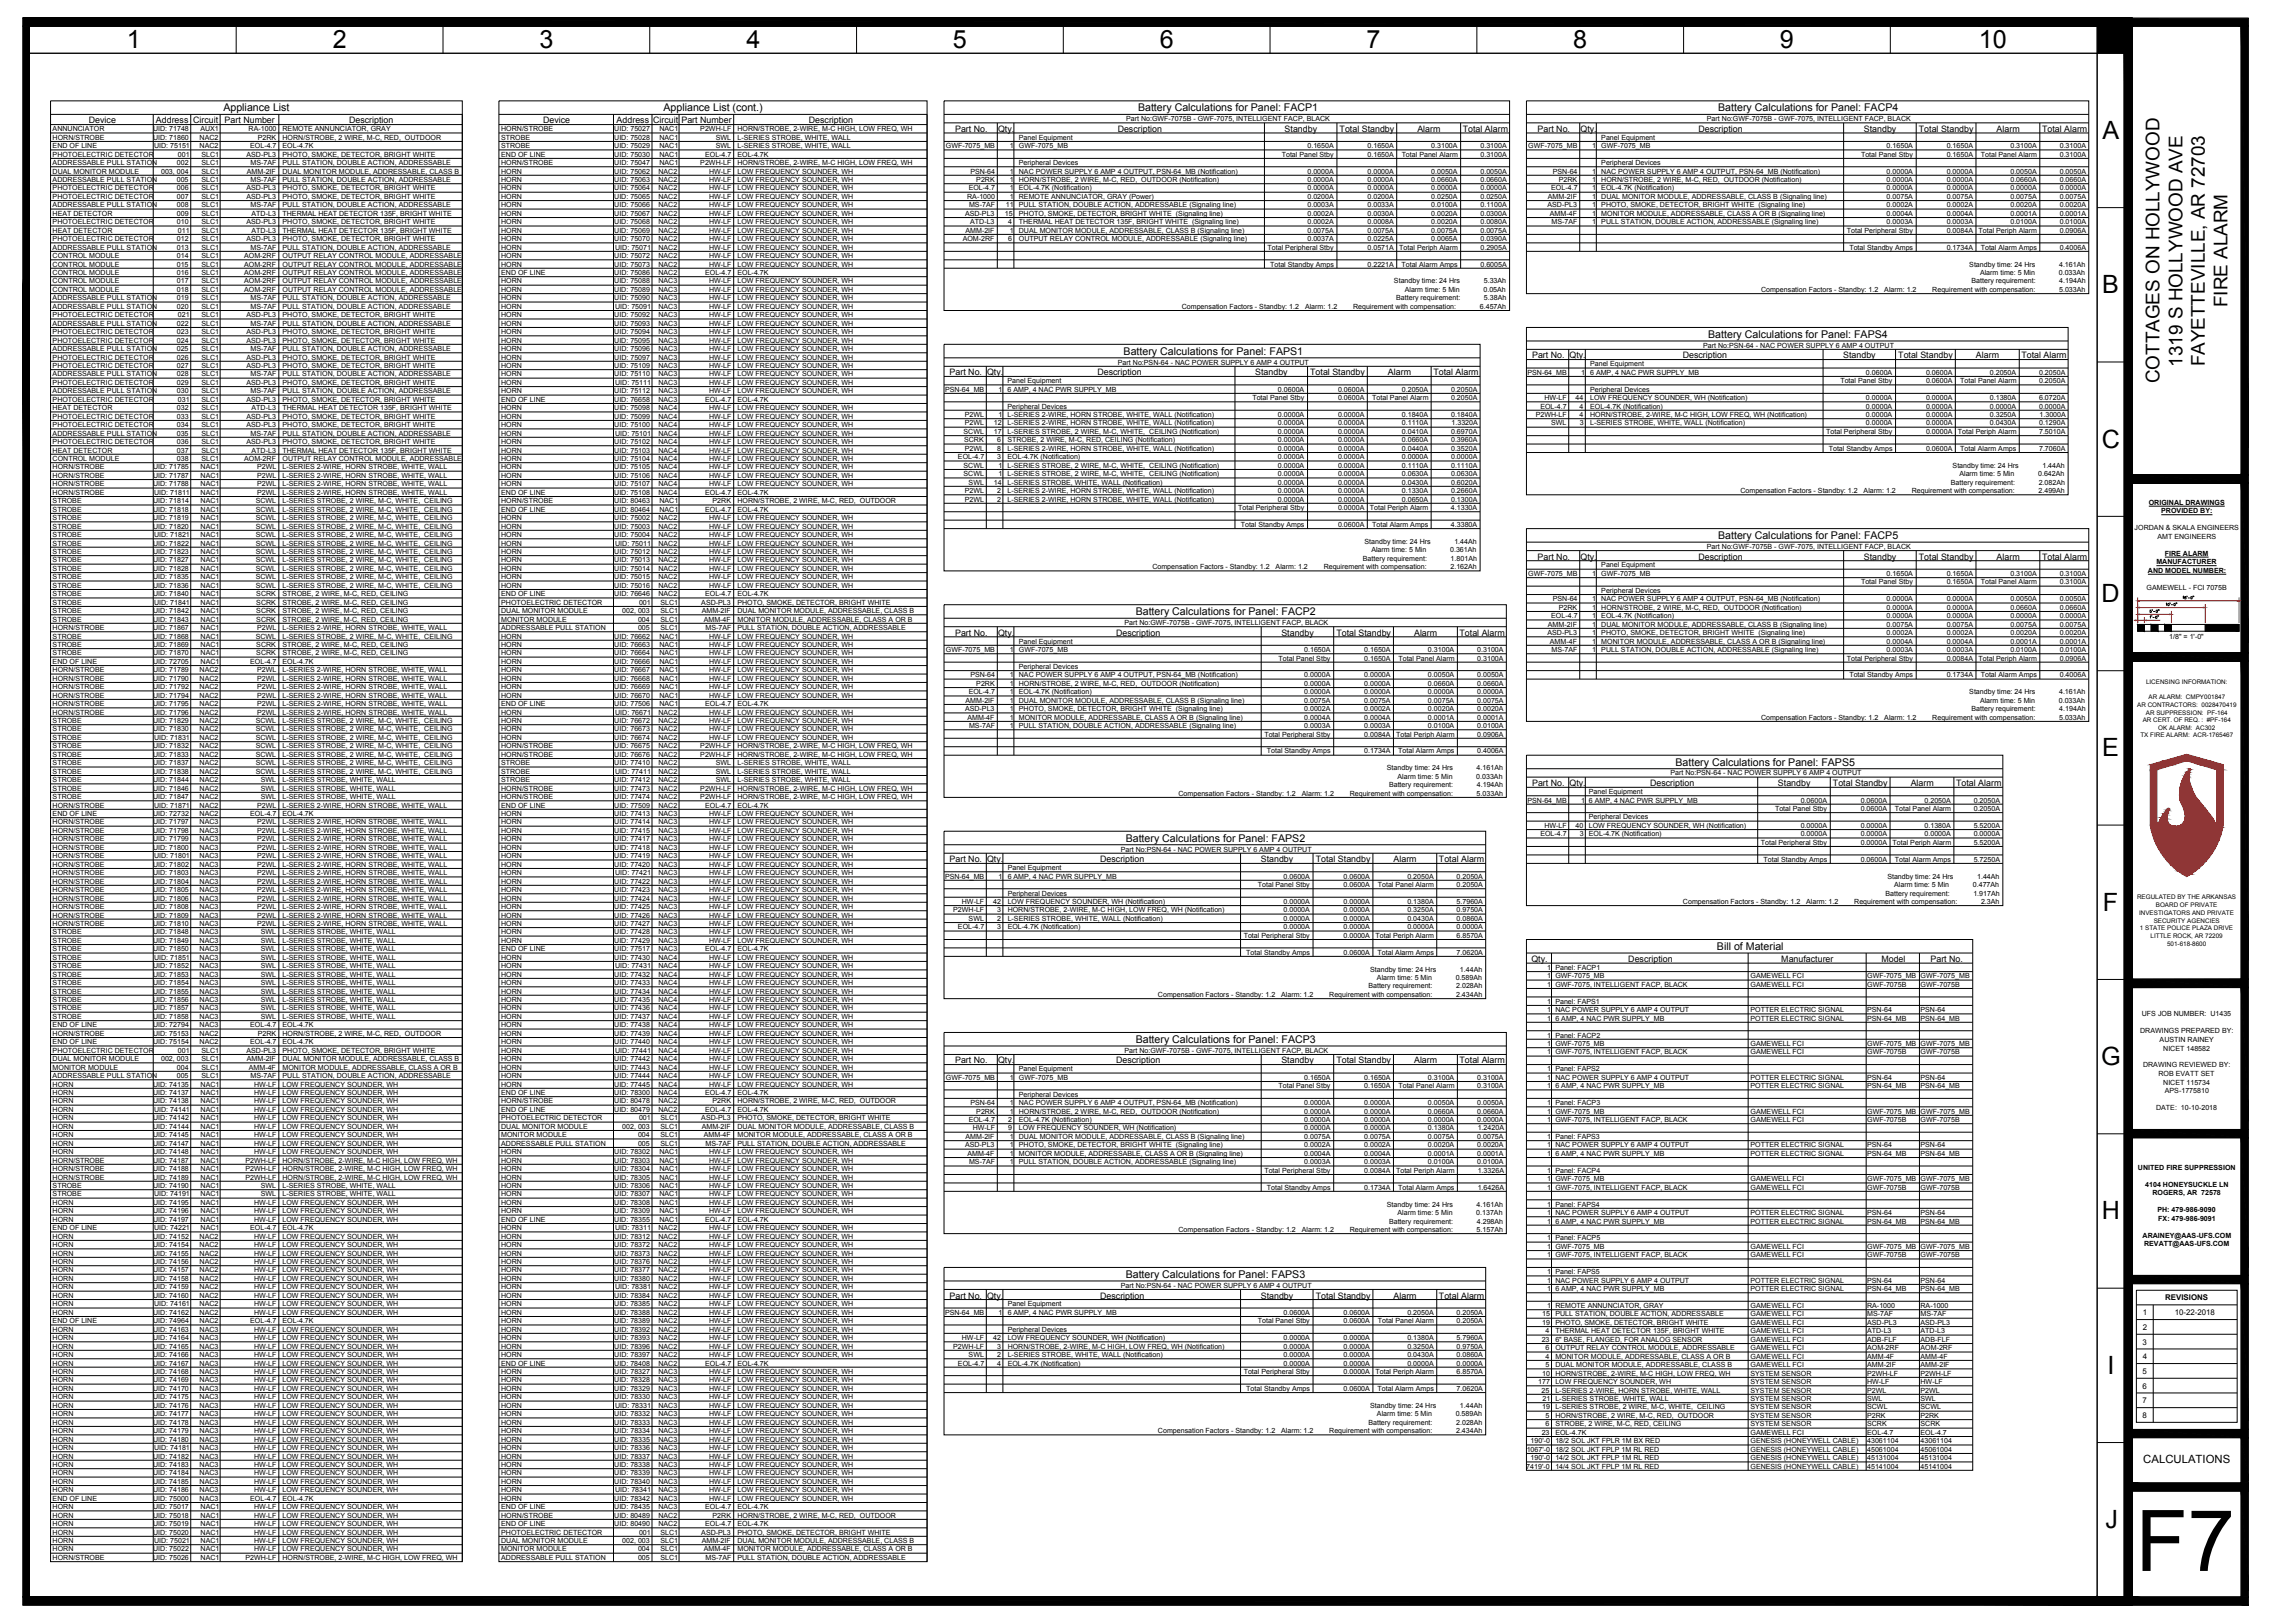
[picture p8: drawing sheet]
<svg xmlns="http://www.w3.org/2000/svg" width="1067mm" height="762mm" viewBox="0 0 1067 762" stroke-linecap="round" stroke-linejoin="round" font-family="sans-serif">
<defs><g id="words">
<text font-size="39.9" x="1003" y="738">F7</text>
<g font-size="11.8">
<text x="60" y="23">1</text>
<text x="156" y="23">2</text>
<text x="253" y="23">3</text>
<text x="351" y="23">4</text>
<text x="447" y="23">5</text>
<text x="545" y="23">6</text>
<text x="642" y="23">7</text>
<text x="739" y="23">8</text>
<text x="836" y="23">9</text>
<text x="929" y="23">10</text>
<text x="987" y="65">A</text>
<text x="987" y="138">B</text>
<text x="987" y="210">C</text>
<text x="987" y="283">D</text>
<text x="987" y="355">E</text>
<text x="987" y="428">F</text>
<text x="987" y="500">G</text>
<text x="987" y="572">H</text>
<text x="990" y="645">I</text>
<text x="989" y="717">J</text>
</g>
<g font-size="8.9">
<text x="1046" y="144" transform="rotate(-90 1046 144)">FIRE ALARM</text>
<text x="1025" y="172" transform="rotate(-90 1025 172)">1319 S HOLLYWOOD AVE</text>
<text x="1035" y="172" transform="rotate(-90 1035 172)">FAYETTEVILLE, AR 72703</text>
<text x="1014" y="180" transform="rotate(-90 1014 180)">COTTAGES ON HOLLYWOOD</text>
</g>
<text font-size="5.3" x="1006" y="687">CALCULATIONS</text>
<g font-size="5">
<text x="105" y="52">Appliance List</text>
<text x="312" y="52">Appliance List (cont.)</text>
<text x="534" y="52">Battery Calculations for Panel: FACP1</text>
<text x="807" y="52">Battery Calculations for Panel: FACP4</text>
<text x="802" y="159">Battery Calculations for Panel: FAPS4</text>
<text x="528" y="167">Battery Calculations for Panel: FAPS1</text>
<text x="807" y="253">Battery Calculations for Panel: FACP5</text>
<text x="533" y="289">Battery Calculations for Panel: FACP2</text>
<text x="787" y="360">Battery Calculations for Panel: FAPS5</text>
<text x="529" y="395">Battery Calculations for Panel: FAPS2</text>
<text x="806" y="446">Bill of Material</text>
<text x="533" y="490">Battery Calculations for Panel: FACP3</text>
<text x="529" y="600">Battery Calculations for Panel: FAPS3</text>
</g>
<g font-size="4.2">
<text x="42" y="58">Device</text>
<text x="73" y="58">Address</text>
<text x="91" y="58">Circuit</text>
<text x="105" y="58">Part Number</text>
<text x="164" y="58">Description</text>
<text x="255" y="58">Device</text>
<text x="290" y="58">Address</text>
<text x="307" y="58">Circuit</text>
<text x="320" y="58">Part Number</text>
<text x="380" y="58">Description</text>
<text x="448" y="62">Part No.</text>
<text x="469" y="62">Qty.</text>
<text x="525" y="62">Description</text>
<text x="603" y="62">Standby</text>
<text x="629" y="62">Total Standby</text>
<text x="666" y="62">Alarm</text>
<text x="687" y="62">Total Alarm</text>
<text x="722" y="62">Part No.</text>
<text x="742" y="62">Qty.</text>
<text x="798" y="62">Description</text>
<text x="875" y="62">Standby</text>
<text x="901" y="62">Total Standby</text>
<text x="937" y="62">Alarm</text>
<text x="959" y="62">Total Alarm</text>
<text x="719" y="168">Part No.</text>
<text x="737" y="168">Qty.</text>
<text x="790" y="168">Description</text>
<text x="865" y="168">Standby</text>
<text x="891" y="168">Total Standby</text>
<text x="928" y="168">Alarm</text>
<text x="949" y="168">Total Alarm</text>
<text x="446" y="176">Part No.</text>
<text x="463" y="176">Qty.</text>
<text x="515" y="176">Description</text>
<text x="589" y="176">Standby</text>
<text x="615" y="176">Total Standby</text>
<text x="652" y="176">Alarm</text>
<text x="673" y="176">Total Alarm</text>
<text x="722" y="263">Part No.</text>
<text x="742" y="263">Qty.</text>
<text x="798" y="263">Description</text>
<text x="875" y="263">Standby</text>
<text x="901" y="263">Total Standby</text>
<text x="937" y="263">Alarm</text>
<text x="959" y="263">Total Alarm</text>
<text x="448" y="298">Part No.</text>
<text x="469" y="298">Qty.</text>
<text x="524" y="298">Description</text>
<text x="602" y="298">Standby</text>
<text x="627" y="298">Total Standby</text>
<text x="664" y="298">Alarm</text>
<text x="685" y="298">Total Alarm</text>
<text x="719" y="369">Part No.</text>
<text x="737" y="369">Qty.</text>
<text x="775" y="369">Description</text>
<text x="835" y="369">Standby</text>
<text x="861" y="369">Total Standby</text>
<text x="897" y="369">Alarm</text>
<text x="918" y="369">Total Alarm</text>
<text x="446" y="405">Part No.</text>
<text x="463" y="405">Qty.</text>
<text x="517" y="405">Description</text>
<text x="592" y="405">Standby</text>
<text x="618" y="405">Total Standby</text>
<text x="654" y="405">Alarm</text>
<text x="676" y="405">Total Alarm</text>
<text x="719" y="452">Qty.</text>
<text x="765" y="452">Description</text>
<text x="836" y="452">Manufacturer</text>
<text x="883" y="452">Model</text>
<text x="906" y="452">Part No.</text>
<text x="448" y="499">Part No.</text>
<text x="469" y="499">Qty.</text>
<text x="524" y="499">Description</text>
<text x="602" y="499">Standby</text>
<text x="627" y="499">Total Standby</text>
<text x="664" y="499">Alarm</text>
<text x="685" y="499">Total Alarm</text>
<text x="446" y="610">Part No.</text>
<text x="463" y="610">Qty.</text>
<text x="517" y="610">Description</text>
<text x="592" y="610">Standby</text>
<text x="618" y="610">Total Standby</text>
<text x="654" y="610">Alarm</text>
<text x="676" y="610">Total Alarm</text>
</g>
<g font-size="3.7">
<text x="1017" y="610">REVISIONS</text>
<text x="1006" y="618">1</text>
<text x="1021" y="618">10-22-2018</text>
<text x="1006" y="624">2</text>
<text x="1006" y="631">3</text>
<text x="1006" y="638">4</text>
<text x="1006" y="645">5</text>
<text x="1006" y="652">6</text>
<text x="1006" y="659">7</text>
<text x="1006" y="666">8</text>
</g>
<g font-size="3.3">
<text x="529" y="57">Part No:GWF-7075B - GWF-7075, INTELLIGENT FACP, BLACK</text>
<text x="801" y="57">Part No:GWF-7075B - GWF-7075, INTELLIGENT FACP, BLACK</text>
<text x="25" y="62">ANNUNCIATOR</text>
<text x="25" y="66">HORN/STROBE</text>
<text x="72" y="62">UID: 71748</text>
<text x="72" y="66">UID: 71860</text>
<text x="94" y="66">NAC2</text>
<text x="94" y="62">AUX1</text>
<text x="117" y="62">RA-1000</text>
<text x="121" y="66">P2RK</text>
<text x="133" y="62">REMOTE ANNUNCIATOR, GRAY</text>
<text x="133" y="66">HORN/STROBE, 2 WIRE, M-C, RED, OUTDOOR</text>
<text x="235" y="62">HORN/STROBE</text>
<text x="235" y="66">STROBE</text>
<text x="288" y="66">UID: 75028</text>
<text x="288" y="62">UID: 75027</text>
<text x="310" y="62">NAC1</text>
<text x="310" y="66">NAC1</text>
<text x="329" y="62">P2WH-LF</text>
<text x="336" y="66">SWL</text>
<text x="346" y="62">HORN/STROBE, 2-WIRE, M-C HIGH, LOW FREQ, WH</text>
<text x="346" y="66">L-SERIES STROBE, WHITE, WALL</text>
<text x="478" y="66">Panel Equipment</text>
<text x="752" y="66">Panel Equipment</text>
<text x="25" y="70">END OF LINE</text>
<text x="72" y="70">UID: 75151</text>
<text x="94" y="70">NAC2</text>
<text x="117" y="70">EOL-4.7</text>
<text x="133" y="70">EOL-4.7K</text>
<text x="235" y="70">STROBE</text>
<text x="288" y="70">UID: 75029</text>
<text x="310" y="70">NAC1</text>
<text x="336" y="70">SWL</text>
<text x="346" y="70">L-SERIES STROBE, WHITE, WALL</text>
<text x="444" y="70">GWF-7075_MB</text>
<text x="474" y="70">1</text>
<text x="478" y="70">GWF-7075_MB</text>
<text x="614" y="70">0.1650A</text>
<text x="642" y="70">0.1650A</text>
<text x="672" y="70">0.3100A</text>
<text x="695" y="70">0.3100A</text>
<text x="718" y="70">GWF-7075_MB</text>
<text x="748" y="70">1</text>
<text x="752" y="70">GWF-7075_MB</text>
<text x="886" y="70">0.1650A</text>
<text x="914" y="70">0.1650A</text>
<text x="944" y="70">0.3100A</text>
<text x="967" y="70">0.3100A</text>
<text x="25" y="74">PHOTOELECTRIC DETECTOR</text>
<text x="25" y="78">ADDRESSABLE PULL STATION</text>
<text x="83" y="78">002</text>
<text x="84" y="74">001</text>
<text x="95" y="74">SLC1</text>
<text x="95" y="78">SLC1</text>
<text x="116" y="74">ASD-PL3</text>
<text x="118" y="78">MS-7AF</text>
<text x="133" y="74">PHOTO, SMOKE, DETECTOR, BRIGHT WHITE</text>
<text x="133" y="78">PULL STATION, DOUBLE ACTION, ADDRESSABLE</text>
<text x="235" y="74">END OF LINE</text>
<text x="235" y="78">HORN/STROBE</text>
<text x="288" y="74">UID: 75030</text>
<text x="288" y="78">UID: 75047</text>
<text x="310" y="74">NAC1</text>
<text x="310" y="78">NAC1</text>
<text x="329" y="78">P2WH-LF</text>
<text x="331" y="74">EOL-4.7</text>
<text x="346" y="74">EOL-4.7K</text>
<text x="346" y="78">HORN/STROBE, 2-WIRE, M-C HIGH, LOW FREQ, WH</text>
<text x="478" y="78">Peripheral Devices</text>
<text x="602" y="74">Total Panel Stby</text>
<text x="642" y="74">0.1650A</text>
<text x="658" y="74">Total Panel Alarm</text>
<text x="695" y="74">0.3100A</text>
<text x="752" y="78">Peripheral Devices</text>
<text x="874" y="74">Total Panel Stby</text>
<text x="914" y="74">0.1650A</text>
<text x="930" y="74">Total Panel Alarm</text>
<text x="967" y="74">0.3100A</text>
<text x="25" y="81">DUAL MONITOR MODULE</text>
<text x="76" y="81">003, 004</text>
<text x="95" y="81">SLC1</text>
<text x="116" y="81">AMM-2IF</text>
<text x="133" y="81">DUAL MONITOR MODULE, ADDRESSABLE, CLASS B</text>
<text x="235" y="81">HORN</text>
<text x="288" y="81">UID: 75062</text>
<text x="309" y="81">NAC2</text>
<text x="333" y="81">HW-LF</text>
<text x="346" y="81">LOW FREQUENCY SOUNDER, WH</text>
<text x="456" y="81">PSN-64</text>
<text x="474" y="81">1</text>
<text x="478" y="81">NAC POWER SUPPLY 6 AMP 4 OUTPUT, PSN-64_MB (Notification)</text>
<text x="614" y="81">0.0000A</text>
<text x="642" y="81">0.0000A</text>
<text x="672" y="81">0.0050A</text>
<text x="695" y="81">0.0050A</text>
<text x="729" y="81">PSN-64</text>
<text x="748" y="81">1</text>
<text x="752" y="81">NAC POWER SUPPLY 6 AMP 4 OUTPUT, PSN-64_MB (Notification)</text>
<text x="886" y="81">0.0000A</text>
<text x="914" y="81">0.0000A</text>
<text x="944" y="81">0.0050A</text>
<text x="967" y="81">0.0050A</text>
<text x="25" y="85">ADDRESSABLE PULL STATION</text>
<text x="25" y="89">PHOTOELECTRIC DETECTOR</text>
<text x="83" y="85">005</text>
<text x="83" y="89">006</text>
<text x="95" y="85">SLC1</text>
<text x="95" y="89">SLC1</text>
<text x="116" y="89">ASD-PL3</text>
<text x="118" y="85">MS-7AF</text>
<text x="133" y="85">PULL STATION, DOUBLE ACTION, ADDRESSABLE</text>
<text x="133" y="89">PHOTO, SMOKE, DETECTOR, BRIGHT WHITE</text>
<text x="235" y="85">HORN</text>
<text x="235" y="89">HORN</text>
<text x="288" y="85">UID: 75063</text>
<text x="288" y="89">UID: 75064</text>
<text x="309" y="85">NAC2</text>
<text x="309" y="89">NAC2</text>
<text x="333" y="85">HW-LF</text>
<text x="333" y="89">HW-LF</text>
<text x="346" y="85">LOW FREQUENCY SOUNDER, WH</text>
<text x="346" y="89">LOW FREQUENCY SOUNDER, WH</text>
<text x="455" y="89">EOL-4.7</text>
<text x="458" y="85">P2RK</text>
<text x="474" y="85">1</text>
<text x="474" y="89">1</text>
<text x="478" y="85">HORN/STROBE, 2 WIRE, M-C, RED, OUTDOOR (Notification)</text>
<text x="478" y="89">EOL-4.7K (Notification)</text>
<text x="614" y="85">0.0000A</text>
<text x="614" y="89">0.0000A</text>
<text x="642" y="85">0.0000A</text>
<text x="642" y="89">0.0000A</text>
<text x="672" y="85">0.0660A</text>
<text x="672" y="89">0.0000A</text>
<text x="695" y="85">0.0660A</text>
<text x="695" y="89">0.0000A</text>
<text x="728" y="89">EOL-4.7</text>
<text x="732" y="85">P2RK</text>
<text x="748" y="85">1</text>
<text x="748" y="89">1</text>
<text x="752" y="85">HORN/STROBE, 2 WIRE, M-C, RED, OUTDOOR (Notification)</text>
<text x="752" y="89">EOL-4.7K (Notification)</text>
<text x="886" y="85">0.0000A</text>
<text x="886" y="89">0.0000A</text>
<text x="914" y="85">0.0000A</text>
<text x="914" y="89">0.0000A</text>
<text x="944" y="85">0.0660A</text>
<text x="944" y="89">0.0000A</text>
<text x="967" y="85">0.0660A</text>
<text x="967" y="89">0.0000A</text>
<text x="25" y="93">PHOTOELECTRIC DETECTOR</text>
<text x="83" y="93">007</text>
<text x="95" y="93">SLC1</text>
<text x="116" y="93">ASD-PL3</text>
<text x="133" y="93">PHOTO, SMOKE, DETECTOR, BRIGHT WHITE</text>
<text x="235" y="93">HORN</text>
<text x="288" y="93">UID: 75065</text>
<text x="309" y="93">NAC2</text>
<text x="333" y="93">HW-LF</text>
<text x="346" y="93">LOW FREQUENCY SOUNDER, WH</text>
<text x="454" y="93">RA-1000</text>
<text x="474" y="93">1</text>
<text x="478" y="93">REMOTE ANNUNCIATOR, GRAY (Power)</text>
<text x="614" y="93">0.0200A</text>
<text x="642" y="93">0.0200A</text>
<text x="672" y="93">0.0250A</text>
<text x="695" y="93">0.0250A</text>
<text x="727" y="93">AMM-2IF</text>
<text x="748" y="93">1</text>
<text x="752" y="93">DUAL MONITOR MODULE, ADDRESSABLE, CLASS B (Signaling line)</text>
<text x="886" y="93">0.0075A</text>
<text x="914" y="93">0.0075A</text>
<text x="944" y="93">0.0075A</text>
<text x="967" y="93">0.0075A</text>
<text x="25" y="97">ADDRESSABLE PULL STATION</text>
<text x="25" y="101">HEAT DETECTOR</text>
<text x="83" y="97">008</text>
<text x="83" y="101">009</text>
<text x="95" y="97">SLC1</text>
<text x="95" y="101">SLC1</text>
<text x="118" y="97">MS-7AF</text>
<text x="118" y="101">ATD-L3</text>
<text x="133" y="97">PULL STATION, DOUBLE ACTION, ADDRESSABLE</text>
<text x="133" y="101">THERMAL HEAT DETECTOR 135F, BRIGHT WHITE</text>
<text x="235" y="97">HORN</text>
<text x="235" y="101">HORN</text>
<text x="288" y="97">UID: 75066</text>
<text x="288" y="101">UID: 75067</text>
<text x="309" y="97">NAC2</text>
<text x="309" y="101">NAC2</text>
<text x="333" y="97">HW-LF</text>
<text x="333" y="101">HW-LF</text>
<text x="346" y="97">LOW FREQUENCY SOUNDER, WH</text>
<text x="346" y="101">LOW FREQUENCY SOUNDER, WH</text>
<text x="453" y="101">ASD-PL3</text>
<text x="455" y="97">MS-7AF</text>
<text x="472" y="101">15</text>
<text x="472" y="97">11</text>
<text x="478" y="97">PULL STATION, DOUBLE ACTION, ADDRESSABLE (Signaling line)</text>
<text x="478" y="101">PHOTO, SMOKE, DETECTOR, BRIGHT WHITE (Signaling line)</text>
<text x="614" y="97">0.0003A</text>
<text x="614" y="101">0.0002A</text>
<text x="642" y="97">0.0033A</text>
<text x="642" y="101">0.0030A</text>
<text x="672" y="97">0.0100A</text>
<text x="672" y="101">0.0020A</text>
<text x="695" y="97">0.1100A</text>
<text x="695" y="101">0.0300A</text>
<text x="727" y="97">ASD-PL3</text>
<text x="728" y="101">AMM-4F</text>
<text x="748" y="97">1</text>
<text x="748" y="101">1</text>
<text x="752" y="97">PHOTO, SMOKE, DETECTOR, BRIGHT WHITE (Signaling line)</text>
<text x="752" y="101">MONITOR MODULE, ADDRESSABLE, CLASS A OR B (Signaling line)</text>
<text x="886" y="97">0.0002A</text>
<text x="886" y="101">0.0004A</text>
<text x="914" y="97">0.0002A</text>
<text x="914" y="101">0.0004A</text>
<text x="944" y="97">0.0020A</text>
<text x="944" y="101">0.0001A</text>
<text x="967" y="97">0.0020A</text>
<text x="967" y="101">0.0001A</text>
<text x="25" y="105">PHOTOELECTRIC DETECTOR</text>
<text x="83" y="105">010</text>
<text x="95" y="105">SLC1</text>
<text x="116" y="105">ASD-PL3</text>
<text x="133" y="105">PHOTO, SMOKE, DETECTOR, BRIGHT WHITE</text>
<text x="235" y="105">HORN</text>
<text x="288" y="105">UID: 75068</text>
<text x="309" y="105">NAC2</text>
<text x="333" y="105">HW-LF</text>
<text x="346" y="105">LOW FREQUENCY SOUNDER, WH</text>
<text x="456" y="105">ATD-L3</text>
<text x="473" y="105">4</text>
<text x="478" y="105">THERMAL HEAT DETECTOR 135F, BRIGHT WHITE (Signaling line)</text>
<text x="614" y="105">0.0002A</text>
<text x="642" y="105">0.0008A</text>
<text x="672" y="105">0.0020A</text>
<text x="695" y="105">0.0080A</text>
<text x="729" y="105">MS-7AF</text>
<text x="748" y="105">1</text>
<text x="752" y="105">PULL STATION, DOUBLE ACTION, ADDRESSABLE (Signaling line)</text>
<text x="886" y="105">0.0003A</text>
<text x="914" y="105">0.0003A</text>
<text x="944" y="105">0.0100A</text>
<text x="967" y="105">0.0100A</text>
<text x="25" y="109">HEAT DETECTOR</text>
<text x="25" y="113">PHOTOELECTRIC DETECTOR</text>
<text x="83" y="113">012</text>
<text x="84" y="109">011</text>
<text x="95" y="109">SLC1</text>
<text x="95" y="113">SLC1</text>
<text x="116" y="113">ASD-PL3</text>
<text x="118" y="109">ATD-L3</text>
<text x="133" y="109">THERMAL HEAT DETECTOR 135F, BRIGHT WHITE</text>
<text x="133" y="113">PHOTO, SMOKE, DETECTOR, BRIGHT WHITE</text>
<text x="235" y="109">HORN</text>
<text x="235" y="113">HORN</text>
<text x="288" y="109">UID: 75069</text>
<text x="288" y="113">UID: 75070</text>
<text x="309" y="109">NAC2</text>
<text x="309" y="113">NAC2</text>
<text x="333" y="109">HW-LF</text>
<text x="333" y="113">HW-LF</text>
<text x="346" y="109">LOW FREQUENCY SOUNDER, WH</text>
<text x="346" y="113">LOW FREQUENCY SOUNDER, WH</text>
<text x="452" y="113">AOM-2RF</text>
<text x="453" y="109">AMM-2IF</text>
<text x="473" y="113">6</text>
<text x="474" y="109">1</text>
<text x="478" y="109">DUAL MONITOR MODULE, ADDRESSABLE, CLASS B (Signaling line)</text>
<text x="478" y="113">OUTPUT RELAY CONTROL MODULE, ADDRESSABLE (Signaling line)</text>
<text x="614" y="109">0.0075A</text>
<text x="614" y="113">0.0037A</text>
<text x="642" y="109">0.0075A</text>
<text x="642" y="113">0.0225A</text>
<text x="672" y="109">0.0075A</text>
<text x="672" y="113">0.0065A</text>
<text x="695" y="109">0.0075A</text>
<text x="695" y="113">0.0390A</text>
<text x="867" y="109">Total Peripheral Stby</text>
<text x="914" y="109">0.0084A</text>
<text x="929" y="109">Total Periph Alarm</text>
<text x="967" y="109">0.0906A</text>
<text x="25" y="117">ADDRESSABLE PULL STATION</text>
<text x="83" y="117">013</text>
<text x="95" y="117">SLC1</text>
<text x="118" y="117">MS-7AF</text>
<text x="133" y="117">PULL STATION, DOUBLE ACTION, ADDRESSABLE</text>
<text x="235" y="117">HORN</text>
<text x="289" y="117">UID: 75071</text>
<text x="309" y="117">NAC2</text>
<text x="333" y="117">HW-LF</text>
<text x="346" y="117">LOW FREQUENCY SOUNDER, WH</text>
<text x="595" y="117">Total Peripheral Stby</text>
<text x="642" y="117">0.0571A</text>
<text x="657" y="117">Total Periph Alarm</text>
<text x="695" y="117">0.2905A</text>
<text x="868" y="117">Total Standby Amps</text>
<text x="914" y="117">0.1734A</text>
<text x="930" y="117">Total Alarm Amps</text>
<text x="967" y="117">0.4006A</text>
<text x="25" y="121">CONTROL MODULE</text>
<text x="25" y="125">CONTROL MODULE</text>
<text x="83" y="125">015</text>
<text x="83" y="121">014</text>
<text x="95" y="121">SLC1</text>
<text x="95" y="125">SLC1</text>
<text x="115" y="121">AOM-2RF</text>
<text x="115" y="125">AOM-2RF</text>
<text x="133" y="121">OUTPUT RELAY CONTROL MODULE, ADDRESSABLE</text>
<text x="133" y="125">OUTPUT RELAY CONTROL MODULE, ADDRESSABLE</text>
<text x="235" y="121">HORN</text>
<text x="235" y="125">HORN</text>
<text x="288" y="121">UID: 75072</text>
<text x="288" y="125">UID: 75073</text>
<text x="309" y="121">NAC2</text>
<text x="309" y="125">NAC2</text>
<text x="333" y="121">HW-LF</text>
<text x="333" y="125">HW-LF</text>
<text x="346" y="121">LOW FREQUENCY SOUNDER, WH</text>
<text x="346" y="125">LOW FREQUENCY SOUNDER, WH</text>
<text x="596" y="125">Total Standby Amps</text>
<text x="642" y="125">0.2221A</text>
<text x="658" y="125">Total Alarm Amps</text>
<text x="695" y="125">0.6005A</text>
<text x="925" y="125">Standby time: 24 Hrs</text>
<text x="967" y="125">4.161Ah</text>
<text x="25" y="129">CONTROL MODULE</text>
<text x="83" y="129">016</text>
<text x="95" y="129">SLC1</text>
<text x="115" y="129">AOM-2RF</text>
<text x="133" y="129">OUTPUT RELAY CONTROL MODULE, ADDRESSABLE</text>
<text x="235" y="129">END OF LINE</text>
<text x="288" y="129">UID: 75086</text>
<text x="309" y="129">NAC2</text>
<text x="331" y="129">EOL-4.7</text>
<text x="346" y="129">EOL-4.7K</text>
<text x="930" y="129">Alarm time: 5 Min</text>
<text x="967" y="129">0.033Ah</text>
<text x="25" y="133">CONTROL MODULE</text>
<text x="25" y="137">CONTROL MODULE</text>
<text x="83" y="133">017</text>
<text x="83" y="137">018</text>
<text x="95" y="133">SLC1</text>
<text x="95" y="137">SLC1</text>
<text x="115" y="133">AOM-2RF</text>
<text x="115" y="137">AOM-2RF</text>
<text x="133" y="133">OUTPUT RELAY CONTROL MODULE, ADDRESSABLE</text>
<text x="133" y="137">OUTPUT RELAY CONTROL MODULE, ADDRESSABLE</text>
<text x="235" y="133">HORN</text>
<text x="235" y="137">HORN</text>
<text x="288" y="133">UID: 75088</text>
<text x="288" y="137">UID: 75089</text>
<text x="309" y="133">NAC3</text>
<text x="309" y="137">NAC3</text>
<text x="333" y="133">HW-LF</text>
<text x="333" y="137">HW-LF</text>
<text x="346" y="133">LOW FREQUENCY SOUNDER, WH</text>
<text x="346" y="137">LOW FREQUENCY SOUNDER, WH</text>
<text x="655" y="133">Standby time: 24 Hrs</text>
<text x="660" y="137">Alarm time: 5 Min</text>
<text x="697" y="137">0.05Ah</text>
<text x="697" y="133">5.33Ah</text>
<text x="827" y="137">Compensation Factors - Standby: 1.2</text>
<text x="885" y="137">Alarm: 1.2</text>
<text x="907" y="137">Requirement with compensation:</text>
<text x="926" y="133">Battery requirement:</text>
<text x="967" y="137">5.033Ah</text>
<text x="967" y="133">4.194Ah</text>
<text x="25" y="141">ADDRESSABLE PULL STATION</text>
<text x="83" y="141">019</text>
<text x="95" y="141">SLC1</text>
<text x="118" y="141">MS-7AF</text>
<text x="133" y="141">PULL STATION, DOUBLE ACTION, ADDRESSABLE</text>
<text x="235" y="141">HORN</text>
<text x="288" y="141">UID: 75090</text>
<text x="309" y="141">NAC3</text>
<text x="333" y="141">HW-LF</text>
<text x="346" y="141">LOW FREQUENCY SOUNDER, WH</text>
<text x="656" y="141">Battery requirement:</text>
<text x="697" y="141">5.38Ah</text>
<text x="25" y="145">ADDRESSABLE PULL STATION</text>
<text x="25" y="149">PHOTOELECTRIC DETECTOR</text>
<text x="83" y="145">020</text>
<text x="84" y="149">021</text>
<text x="95" y="145">SLC1</text>
<text x="95" y="149">SLC1</text>
<text x="116" y="149">ASD-PL3</text>
<text x="118" y="145">MS-7AF</text>
<text x="133" y="145">PULL STATION, DOUBLE ACTION, ADDRESSABLE</text>
<text x="133" y="149">PHOTO, SMOKE, DETECTOR, BRIGHT WHITE</text>
<text x="235" y="145">HORN</text>
<text x="235" y="149">HORN</text>
<text x="288" y="149">UID: 75092</text>
<text x="289" y="145">UID: 75091</text>
<text x="309" y="145">NAC3</text>
<text x="309" y="149">NAC3</text>
<text x="333" y="145">HW-LF</text>
<text x="333" y="149">HW-LF</text>
<text x="346" y="145">LOW FREQUENCY SOUNDER, WH</text>
<text x="346" y="149">LOW FREQUENCY SOUNDER, WH</text>
<text x="555" y="145">Compensation Factors - Standby: 1.2</text>
<text x="613" y="145">Alarm: 1.2</text>
<text x="635" y="145">Requirement with compensation:</text>
<text x="695" y="145">6.457Ah</text>
<text x="25" y="153">ADDRESSABLE PULL STATION</text>
<text x="83" y="153">022</text>
<text x="95" y="153">SLC1</text>
<text x="118" y="153">MS-7AF</text>
<text x="133" y="153">PULL STATION, DOUBLE ACTION, ADDRESSABLE</text>
<text x="235" y="153">HORN</text>
<text x="288" y="153">UID: 75093</text>
<text x="309" y="153">NAC3</text>
<text x="333" y="153">HW-LF</text>
<text x="346" y="153">LOW FREQUENCY SOUNDER, WH</text>
<text x="25" y="157">PHOTOELECTRIC DETECTOR</text>
<text x="25" y="161">PHOTOELECTRIC DETECTOR</text>
<text x="83" y="157">023</text>
<text x="83" y="161">024</text>
<text x="95" y="157">SLC1</text>
<text x="95" y="161">SLC1</text>
<text x="116" y="157">ASD-PL3</text>
<text x="116" y="161">ASD-PL3</text>
<text x="133" y="157">PHOTO, SMOKE, DETECTOR, BRIGHT WHITE</text>
<text x="133" y="161">PHOTO, SMOKE, DETECTOR, BRIGHT WHITE</text>
<text x="235" y="157">HORN</text>
<text x="235" y="161">HORN</text>
<text x="288" y="161">UID: 75095</text>
<text x="288" y="157">UID: 75094</text>
<text x="309" y="157">NAC3</text>
<text x="309" y="161">NAC3</text>
<text x="333" y="157">HW-LF</text>
<text x="333" y="161">HW-LF</text>
<text x="346" y="157">LOW FREQUENCY SOUNDER, WH</text>
<text x="346" y="161">LOW FREQUENCY SOUNDER, WH</text>
<text x="25" y="165">ADDRESSABLE PULL STATION</text>
<text x="83" y="165">025</text>
<text x="95" y="165">SLC1</text>
<text x="118" y="165">MS-7AF</text>
<text x="133" y="165">PULL STATION, DOUBLE ACTION, ADDRESSABLE</text>
<text x="235" y="165">HORN</text>
<text x="288" y="165">UID: 75096</text>
<text x="309" y="165">NAC3</text>
<text x="333" y="165">HW-LF</text>
<text x="346" y="165">LOW FREQUENCY SOUNDER, WH</text>
<text x="800" y="163">Part No:PSN-64 - NAC POWER SUPPLY 6 AMP 4 OUTPUT</text>
<text x="25" y="169">PHOTOELECTRIC DETECTOR</text>
<text x="25" y="173">PHOTOELECTRIC DETECTOR</text>
<text x="83" y="169">026</text>
<text x="83" y="173">027</text>
<text x="95" y="169">SLC1</text>
<text x="95" y="173">SLC1</text>
<text x="116" y="169">ASD-PL3</text>
<text x="116" y="173">ASD-PL3</text>
<text x="133" y="169">PHOTO, SMOKE, DETECTOR, BRIGHT WHITE</text>
<text x="133" y="173">PHOTO, SMOKE, DETECTOR, BRIGHT WHITE</text>
<text x="235" y="169">HORN</text>
<text x="235" y="173">HORN</text>
<text x="288" y="173">UID: 75109</text>
<text x="288" y="169">UID: 75097</text>
<text x="309" y="169">NAC3</text>
<text x="309" y="173">NAC3</text>
<text x="333" y="169">HW-LF</text>
<text x="333" y="173">HW-LF</text>
<text x="346" y="169">LOW FREQUENCY SOUNDER, WH</text>
<text x="346" y="173">LOW FREQUENCY SOUNDER, WH</text>
<text x="525" y="171">Part No:PSN-64 - NAC POWER SUPPLY 6 AMP 4 OUTPUT</text>
<text x="747" y="172">Panel Equipment</text>
<text x="25" y="177">ADDRESSABLE PULL STATION</text>
<text x="83" y="177">028</text>
<text x="95" y="177">SLC1</text>
<text x="118" y="177">MS-7AF</text>
<text x="133" y="177">PULL STATION, DOUBLE ACTION, ADDRESSABLE</text>
<text x="235" y="177">HORN</text>
<text x="288" y="177">UID: 75110</text>
<text x="309" y="177">NAC3</text>
<text x="333" y="177">HW-LF</text>
<text x="346" y="177">LOW FREQUENCY SOUNDER, WH</text>
<text x="473" y="180">Panel Equipment</text>
<text x="717" y="176">PSN-64_MB</text>
<text x="742" y="176">1</text>
<text x="747" y="176">6 AMP, 4 NAC PWR SUPPLY_MB</text>
<text x="864" y="180">Total Panel Stby</text>
<text x="876" y="176">0.0600A</text>
<text x="904" y="176">0.0600A</text>
<text x="904" y="180">0.0600A</text>
<text x="920" y="180">Total Panel Alarm</text>
<text x="934" y="176">0.2050A</text>
<text x="957" y="176">0.2050A</text>
<text x="957" y="180">0.2050A</text>
<text x="25" y="181">PHOTOELECTRIC DETECTOR</text>
<text x="25" y="185">ADDRESSABLE PULL STATION</text>
<text x="83" y="181">029</text>
<text x="83" y="185">030</text>
<text x="95" y="181">SLC1</text>
<text x="95" y="185">SLC1</text>
<text x="116" y="181">ASD-PL3</text>
<text x="118" y="185">MS-7AF</text>
<text x="133" y="181">PHOTO, SMOKE, DETECTOR, BRIGHT WHITE</text>
<text x="133" y="185">PULL STATION, DOUBLE ACTION, ADDRESSABLE</text>
<text x="235" y="181">HORN</text>
<text x="235" y="185">HORN</text>
<text x="288" y="185">UID: 75112</text>
<text x="289" y="181">UID: 75111</text>
<text x="309" y="181">NAC3</text>
<text x="309" y="185">NAC3</text>
<text x="333" y="181">HW-LF</text>
<text x="333" y="185">HW-LF</text>
<text x="346" y="181">LOW FREQUENCY SOUNDER, WH</text>
<text x="346" y="185">LOW FREQUENCY SOUNDER, WH</text>
<text x="444" y="184">PSN-64_MB</text>
<text x="469" y="184">1</text>
<text x="473" y="184">6 AMP, 4 NAC PWR SUPPLY_MB</text>
<text x="600" y="184">0.0600A</text>
<text x="628" y="184">0.0600A</text>
<text x="658" y="184">0.2050A</text>
<text x="681" y="184">0.2050A</text>
<text x="747" y="184">Peripheral Devices</text>
<text x="25" y="189">PHOTOELECTRIC DETECTOR</text>
<text x="84" y="189">031</text>
<text x="95" y="189">SLC1</text>
<text x="116" y="189">ASD-PL3</text>
<text x="133" y="189">PHOTO, SMOKE, DETECTOR, BRIGHT WHITE</text>
<text x="235" y="189">END OF LINE</text>
<text x="288" y="189">UID: 76658</text>
<text x="309" y="189">NAC3</text>
<text x="331" y="189">EOL-4.7</text>
<text x="346" y="189">EOL-4.7K</text>
<text x="473" y="192">Peripheral Devices</text>
<text x="588" y="188">Total Panel Stby</text>
<text x="628" y="188">0.0600A</text>
<text x="644" y="188">Total Panel Alarm</text>
<text x="681" y="188">0.2050A</text>
<text x="723" y="192">EOL-4.7</text>
<text x="725" y="188">HW-LF</text>
<text x="740" y="188">44</text>
<text x="742" y="192">4</text>
<text x="747" y="188">LOW FREQUENCY SOUNDER, WH (Notification)</text>
<text x="747" y="192">EOL-4.7K (Notification)</text>
<text x="876" y="188">0.0000A</text>
<text x="876" y="192">0.0000A</text>
<text x="904" y="188">0.0000A</text>
<text x="904" y="192">0.0000A</text>
<text x="934" y="188">0.1380A</text>
<text x="934" y="192">0.0000A</text>
<text x="957" y="188">6.0720A</text>
<text x="957" y="192">0.0000A</text>
<text x="25" y="193">HEAT DETECTOR</text>
<text x="25" y="197">PHOTOELECTRIC DETECTOR</text>
<text x="83" y="193">032</text>
<text x="83" y="197">033</text>
<text x="95" y="193">SLC1</text>
<text x="95" y="197">SLC1</text>
<text x="116" y="197">ASD-PL3</text>
<text x="118" y="193">ATD-L3</text>
<text x="133" y="193">THERMAL HEAT DETECTOR 135F, BRIGHT WHITE</text>
<text x="133" y="197">PHOTO, SMOKE, DETECTOR, BRIGHT WHITE</text>
<text x="235" y="193">HORN</text>
<text x="235" y="197">HORN</text>
<text x="288" y="193">UID: 75098</text>
<text x="288" y="197">UID: 75099</text>
<text x="309" y="193">NAC4</text>
<text x="309" y="197">NAC4</text>
<text x="333" y="193">HW-LF</text>
<text x="333" y="197">HW-LF</text>
<text x="346" y="193">LOW FREQUENCY SOUNDER, WH</text>
<text x="346" y="197">LOW FREQUENCY SOUNDER, WH</text>
<text x="453" y="196">P2WL</text>
<text x="469" y="196">1</text>
<text x="473" y="196">L-SERIES 2-WIRE, HORN STROBE, WHITE, WALL (Notification)</text>
<text x="600" y="196">0.0000A</text>
<text x="628" y="196">0.0000A</text>
<text x="658" y="196">0.1840A</text>
<text x="681" y="196">0.1840A</text>
<text x="721" y="196">P2WH-LF</text>
<text x="742" y="196">4</text>
<text x="747" y="196">HORN/STROBE, 2-WIRE, M-C HIGH, LOW FREQ, WH (Notification)</text>
<text x="876" y="196">0.0000A</text>
<text x="904" y="196">0.0000A</text>
<text x="934" y="196">0.3250A</text>
<text x="958" y="196">1.3000A</text>
<text x="25" y="201">PHOTOELECTRIC DETECTOR</text>
<text x="83" y="201">034</text>
<text x="95" y="201">SLC1</text>
<text x="116" y="201">ASD-PL3</text>
<text x="133" y="201">PHOTO, SMOKE, DETECTOR, BRIGHT WHITE</text>
<text x="235" y="201">HORN</text>
<text x="288" y="201">UID: 75100</text>
<text x="309" y="201">NAC4</text>
<text x="333" y="201">HW-LF</text>
<text x="346" y="201">LOW FREQUENCY SOUNDER, WH</text>
<text x="452" y="204">SCWL</text>
<text x="453" y="200">P2WL</text>
<text x="467" y="200">12</text>
<text x="467" y="204">17</text>
<text x="473" y="200">L-SERIES 2-WIRE, HORN STROBE, WHITE, WALL (Notification)</text>
<text x="473" y="204">L-SERIES STROBE, 2 WIRE, M-C, WHITE, CEILING (Notification)</text>
<text x="600" y="200">0.0000A</text>
<text x="600" y="204">0.0000A</text>
<text x="628" y="200">0.0000A</text>
<text x="628" y="204">0.0000A</text>
<text x="658" y="200">0.1110A</text>
<text x="658" y="204">0.0410A</text>
<text x="681" y="204">0.6970A</text>
<text x="682" y="200">1.3320A</text>
<text x="728" y="200">SWL</text>
<text x="742" y="200">3</text>
<text x="747" y="200">L-SERIES STROBE, WHITE, WALL (Notification)</text>
<text x="857" y="204">Total Peripheral Stby</text>
<text x="876" y="200">0.0000A</text>
<text x="904" y="200">0.0000A</text>
<text x="904" y="204">0.0000A</text>
<text x="919" y="204">Total Periph Alarm</text>
<text x="934" y="200">0.0430A</text>
<text x="957" y="200">0.1290A</text>
<text x="957" y="204">7.5010A</text>
<text x="25" y="205">ADDRESSABLE PULL STATION</text>
<text x="25" y="208">PHOTOELECTRIC DETECTOR</text>
<text x="83" y="205">035</text>
<text x="83" y="208">036</text>
<text x="95" y="205">SLC1</text>
<text x="95" y="208">SLC1</text>
<text x="116" y="208">ASD-PL3</text>
<text x="118" y="205">MS-7AF</text>
<text x="133" y="205">PULL STATION, DOUBLE ACTION, ADDRESSABLE</text>
<text x="133" y="208">PHOTO, SMOKE, DETECTOR, BRIGHT WHITE</text>
<text x="235" y="205">HORN</text>
<text x="235" y="208">HORN</text>
<text x="288" y="208">UID: 75102</text>
<text x="289" y="205">UID: 75101</text>
<text x="309" y="205">NAC4</text>
<text x="309" y="208">NAC4</text>
<text x="333" y="205">HW-LF</text>
<text x="333" y="208">HW-LF</text>
<text x="346" y="205">LOW FREQUENCY SOUNDER, WH</text>
<text x="346" y="208">LOW FREQUENCY SOUNDER, WH</text>
<text x="453" y="208">SCRK</text>
<text x="468" y="208">6</text>
<text x="473" y="208">STROBE, 2 WIRE, M-C, RED, CEILING (Notification)</text>
<text x="600" y="208">0.0000A</text>
<text x="628" y="208">0.0000A</text>
<text x="658" y="208">0.0660A</text>
<text x="681" y="208">0.3960A</text>
<text x="25" y="212">HEAT DETECTOR</text>
<text x="83" y="212">037</text>
<text x="95" y="212">SLC1</text>
<text x="118" y="212">ATD-L3</text>
<text x="133" y="212">THERMAL HEAT DETECTOR 135F, BRIGHT WHITE</text>
<text x="235" y="212">HORN</text>
<text x="288" y="212">UID: 75103</text>
<text x="309" y="212">NAC4</text>
<text x="333" y="212">HW-LF</text>
<text x="346" y="212">LOW FREQUENCY SOUNDER, WH</text>
<text x="450" y="216">EOL-4.7</text>
<text x="453" y="212">P2WL</text>
<text x="468" y="212">8</text>
<text x="468" y="216">3</text>
<text x="473" y="212">L-SERIES 2-WIRE, HORN STROBE, WHITE, WALL (Notification)</text>
<text x="473" y="216">EOL-4.7K (Notification)</text>
<text x="600" y="212">0.0000A</text>
<text x="600" y="216">0.0000A</text>
<text x="628" y="212">0.0000A</text>
<text x="628" y="216">0.0000A</text>
<text x="658" y="212">0.0440A</text>
<text x="658" y="216">0.0000A</text>
<text x="681" y="212">0.3520A</text>
<text x="681" y="216">0.0000A</text>
<text x="859" y="212">Total Standby Amps</text>
<text x="904" y="212">0.0600A</text>
<text x="920" y="212">Total Alarm Amps</text>
<text x="957" y="212">7.7060A</text>
<text x="25" y="216">CONTROL MODULE</text>
<text x="25" y="220">HORN/STROBE</text>
<text x="72" y="220">UID: 71785</text>
<text x="83" y="216">038</text>
<text x="94" y="220">NAC1</text>
<text x="95" y="216">SLC1</text>
<text x="115" y="216">AOM-2RF</text>
<text x="121" y="220">P2WL</text>
<text x="133" y="216">OUTPUT RELAY CONTROL MODULE, ADDRESSABLE</text>
<text x="133" y="220">L-SERIES 2-WIRE, HORN STROBE, WHITE, WALL</text>
<text x="235" y="216">HORN</text>
<text x="235" y="220">HORN</text>
<text x="288" y="220">UID: 75105</text>
<text x="288" y="216">UID: 75104</text>
<text x="309" y="216">NAC4</text>
<text x="309" y="220">NAC4</text>
<text x="333" y="216">HW-LF</text>
<text x="333" y="220">HW-LF</text>
<text x="346" y="216">LOW FREQUENCY SOUNDER, WH</text>
<text x="346" y="220">LOW FREQUENCY SOUNDER, WH</text>
<text x="452" y="220">SCWL</text>
<text x="469" y="220">1</text>
<text x="473" y="220">L-SERIES STROBE, 2 WIRE, M-C, WHITE, CEILING (Notification)</text>
<text x="600" y="220">0.0000A</text>
<text x="628" y="220">0.0000A</text>
<text x="658" y="220">0.1110A</text>
<text x="681" y="220">0.1110A</text>
<text x="917" y="220">Standby time: 24 Hrs</text>
<text x="959" y="220">1.44Ah</text>
<text x="25" y="224">HORN/STROBE</text>
<text x="72" y="224">UID: 71787</text>
<text x="94" y="224">NAC1</text>
<text x="121" y="224">P2WL</text>
<text x="133" y="224">L-SERIES 2-WIRE, HORN STROBE, WHITE, WALL</text>
<text x="235" y="224">HORN</text>
<text x="288" y="224">UID: 75106</text>
<text x="309" y="224">NAC4</text>
<text x="333" y="224">HW-LF</text>
<text x="346" y="224">LOW FREQUENCY SOUNDER, WH</text>
<text x="452" y="224">SCWL</text>
<text x="455" y="228">SWL</text>
<text x="467" y="228">14</text>
<text x="469" y="224">1</text>
<text x="473" y="224">L-SERIES STROBE, 2 WIRE, M-C, WHITE, CEILING (Notification)</text>
<text x="473" y="228">L-SERIES STROBE, WHITE, WALL (Notification)</text>
<text x="600" y="224">0.0000A</text>
<text x="600" y="228">0.0000A</text>
<text x="628" y="224">0.0000A</text>
<text x="628" y="228">0.0000A</text>
<text x="658" y="224">0.0630A</text>
<text x="658" y="228">0.0430A</text>
<text x="681" y="224">0.0630A</text>
<text x="681" y="228">0.6020A</text>
<text x="916" y="228">Battery requirement:</text>
<text x="920" y="224">Alarm time: 5 Min</text>
<text x="957" y="224">0.642Ah</text>
<text x="957" y="228">2.082Ah</text>
<text x="25" y="228">HORN/STROBE</text>
<text x="25" y="232">HORN/STROBE</text>
<text x="72" y="228">UID: 71788</text>
<text x="72" y="232">UID: 71811</text>
<text x="94" y="228">NAC1</text>
<text x="94" y="232">NAC1</text>
<text x="121" y="228">P2WL</text>
<text x="121" y="232">P2WL</text>
<text x="133" y="228">L-SERIES 2-WIRE, HORN STROBE, WHITE, WALL</text>
<text x="133" y="232">L-SERIES 2-WIRE, HORN STROBE, WHITE, WALL</text>
<text x="235" y="228">HORN</text>
<text x="235" y="232">END OF LINE</text>
<text x="288" y="232">UID: 75108</text>
<text x="288" y="228">UID: 75107</text>
<text x="309" y="228">NAC4</text>
<text x="309" y="232">NAC4</text>
<text x="331" y="232">EOL-4.7</text>
<text x="333" y="228">HW-LF</text>
<text x="346" y="228">LOW FREQUENCY SOUNDER, WH</text>
<text x="346" y="232">EOL-4.7K</text>
<text x="453" y="232">P2WL</text>
<text x="468" y="232">2</text>
<text x="473" y="232">L-SERIES 2-WIRE, HORN STROBE, WHITE, WALL (Notification)</text>
<text x="600" y="232">0.0000A</text>
<text x="628" y="232">0.0000A</text>
<text x="658" y="232">0.1330A</text>
<text x="681" y="232">0.2660A</text>
<text x="817" y="232">Compensation Factors - Standby: 1.2</text>
<text x="875" y="232">Alarm: 1.2</text>
<text x="898" y="232">Requirement with compensation:</text>
<text x="957" y="232">2.499Ah</text>
<text x="25" y="236">STROBE</text>
<text x="72" y="236">UID: 71814</text>
<text x="94" y="236">NAC1</text>
<text x="120" y="236">SCWL</text>
<text x="133" y="236">L-SERIES STROBE, 2 WIRE, M-C, WHITE, CEILING</text>
<text x="235" y="236">HORN/STROBE</text>
<text x="288" y="236">UID: 80463</text>
<text x="310" y="236">NAC1</text>
<text x="335" y="236">P2RK</text>
<text x="346" y="236">HORN/STROBE, 2 WIRE, M-C, RED, OUTDOOR</text>
<text x="453" y="235">P2WL</text>
<text x="468" y="235">2</text>
<text x="473" y="235">L-SERIES 2-WIRE, HORN STROBE, WHITE, WALL (Notification)</text>
<text x="581" y="239">Total Peripheral Stby</text>
<text x="600" y="235">0.0000A</text>
<text x="628" y="235">0.0000A</text>
<text x="628" y="239">0.0000A</text>
<text x="643" y="239">Total Periph Alarm</text>
<text x="658" y="235">0.0650A</text>
<text x="681" y="239">4.1330A</text>
<text x="681" y="235">0.1300A</text>
<text x="1009" y="237">ORIGINAL DRAWINGS</text>
<text x="25" y="240">STROBE</text>
<text x="25" y="244">STROBE</text>
<text x="72" y="240">UID: 71818</text>
<text x="72" y="244">UID: 71819</text>
<text x="94" y="240">NAC1</text>
<text x="94" y="244">NAC1</text>
<text x="120" y="240">SCWL</text>
<text x="120" y="244">SCWL</text>
<text x="133" y="240">L-SERIES STROBE, 2 WIRE, M-C, WHITE, CEILING</text>
<text x="133" y="244">L-SERIES STROBE, 2 WIRE, M-C, WHITE, CEILING</text>
<text x="235" y="240">END OF LINE</text>
<text x="235" y="244">HORN</text>
<text x="288" y="240">UID: 80464</text>
<text x="288" y="244">UID: 75002</text>
<text x="309" y="244">NAC2</text>
<text x="310" y="240">NAC1</text>
<text x="331" y="240">EOL-4.7</text>
<text x="333" y="244">HW-LF</text>
<text x="346" y="240">EOL-4.7K</text>
<text x="346" y="244">LOW FREQUENCY SOUNDER, WH</text>
<text x="1015" y="241">PROVIDED BY:</text>
<text x="25" y="248">STROBE</text>
<text x="72" y="248">UID: 71820</text>
<text x="94" y="248">NAC1</text>
<text x="120" y="248">SCWL</text>
<text x="133" y="248">L-SERIES STROBE, 2 WIRE, M-C, WHITE, CEILING</text>
<text x="235" y="248">HORN</text>
<text x="288" y="248">UID: 75003</text>
<text x="309" y="248">NAC2</text>
<text x="333" y="248">HW-LF</text>
<text x="346" y="248">LOW FREQUENCY SOUNDER, WH</text>
<text x="583" y="247">Total Standby Amps</text>
<text x="628" y="247">0.0600A</text>
<text x="644" y="247">Total Alarm Amps</text>
<text x="681" y="247">4.3380A</text>
<text x="1002" y="249">JORDAN &amp; SKALA ENGINEERS</text>
<text x="25" y="252">STROBE</text>
<text x="25" y="256">STROBE</text>
<text x="72" y="256">UID: 71822</text>
<text x="72" y="252">UID: 71821</text>
<text x="94" y="252">NAC1</text>
<text x="94" y="256">NAC1</text>
<text x="120" y="252">SCWL</text>
<text x="120" y="256">SCWL</text>
<text x="133" y="252">L-SERIES STROBE, 2 WIRE, M-C, WHITE, CEILING</text>
<text x="133" y="256">L-SERIES STROBE, 2 WIRE, M-C, WHITE, CEILING</text>
<text x="235" y="252">HORN</text>
<text x="235" y="256">HORN</text>
<text x="288" y="252">UID: 75004</text>
<text x="289" y="256">UID: 75011</text>
<text x="309" y="252">NAC2</text>
<text x="309" y="256">NAC2</text>
<text x="333" y="252">HW-LF</text>
<text x="333" y="256">HW-LF</text>
<text x="346" y="252">LOW FREQUENCY SOUNDER, WH</text>
<text x="346" y="256">LOW FREQUENCY SOUNDER, WH</text>
<text x="641" y="255">Standby time: 24 Hrs</text>
<text x="683" y="255">1.44Ah</text>
<text x="801" y="258">Part No:GWF-7075B - GWF-7075, INTELLIGENT FACP, BLACK</text>
<text x="1013" y="253">AMT ENGINEERS</text>
<text x="25" y="260">STROBE</text>
<text x="72" y="260">UID: 71823</text>
<text x="94" y="260">NAC1</text>
<text x="120" y="260">SCWL</text>
<text x="133" y="260">L-SERIES STROBE, 2 WIRE, M-C, WHITE, CEILING</text>
<text x="235" y="260">HORN</text>
<text x="288" y="260">UID: 75012</text>
<text x="309" y="260">NAC2</text>
<text x="333" y="260">HW-LF</text>
<text x="346" y="260">LOW FREQUENCY SOUNDER, WH</text>
<text x="640" y="263">Battery requirement:</text>
<text x="644" y="259">Alarm time: 5 Min</text>
<text x="681" y="259">0.361Ah</text>
<text x="681" y="263">1.801Ah</text>
<text x="1016" y="261">FIRE ALARM</text>
<text x="25" y="264">STROBE</text>
<text x="25" y="268">STROBE</text>
<text x="72" y="264">UID: 71827</text>
<text x="72" y="268">UID: 71828</text>
<text x="94" y="264">NAC1</text>
<text x="94" y="268">NAC1</text>
<text x="120" y="264">SCWL</text>
<text x="120" y="268">SCWL</text>
<text x="133" y="264">L-SERIES STROBE, 2 WIRE, M-C, WHITE, CEILING</text>
<text x="133" y="268">L-SERIES STROBE, 2 WIRE, M-C, WHITE, CEILING</text>
<text x="235" y="264">HORN</text>
<text x="235" y="268">HORN</text>
<text x="288" y="264">UID: 75013</text>
<text x="288" y="268">UID: 75014</text>
<text x="309" y="264">NAC2</text>
<text x="309" y="268">NAC2</text>
<text x="333" y="264">HW-LF</text>
<text x="333" y="268">HW-LF</text>
<text x="346" y="264">LOW FREQUENCY SOUNDER, WH</text>
<text x="346" y="268">LOW FREQUENCY SOUNDER, WH</text>
<text x="541" y="267">Compensation Factors - Standby: 1.2</text>
<text x="599" y="267">Alarm: 1.2</text>
<text x="622" y="267">Requirement with compensation:</text>
<text x="681" y="267">2.162Ah</text>
<text x="752" y="266">Panel Equipment</text>
<text x="1009" y="269">AND MODEL NUMBER:</text>
<text x="1013" y="265">MANUFACTURER</text>
<text x="25" y="272">STROBE</text>
<text x="25" y="276">STROBE</text>
<text x="72" y="272">UID: 71835</text>
<text x="72" y="276">UID: 71836</text>
<text x="94" y="272">NAC1</text>
<text x="94" y="276">NAC1</text>
<text x="120" y="272">SCWL</text>
<text x="120" y="276">SCWL</text>
<text x="133" y="272">L-SERIES STROBE, 2 WIRE, M-C, WHITE, CEILING</text>
<text x="133" y="276">L-SERIES STROBE, 2 WIRE, M-C, WHITE, CEILING</text>
<text x="235" y="272">HORN</text>
<text x="235" y="276">HORN</text>
<text x="288" y="272">UID: 75015</text>
<text x="288" y="276">UID: 75016</text>
<text x="309" y="272">NAC2</text>
<text x="309" y="276">NAC2</text>
<text x="333" y="272">HW-LF</text>
<text x="333" y="276">HW-LF</text>
<text x="346" y="272">LOW FREQUENCY SOUNDER, WH</text>
<text x="346" y="276">LOW FREQUENCY SOUNDER, WH</text>
<text x="718" y="270">GWF-7075_MB</text>
<text x="748" y="270">1</text>
<text x="752" y="270">GWF-7075_MB</text>
<text x="874" y="274">Total Panel Stby</text>
<text x="886" y="270">0.1650A</text>
<text x="914" y="270">0.1650A</text>
<text x="914" y="274">0.1650A</text>
<text x="930" y="274">Total Panel Alarm</text>
<text x="944" y="270">0.3100A</text>
<text x="967" y="270">0.3100A</text>
<text x="967" y="274">0.3100A</text>
<text x="25" y="280">STROBE</text>
<text x="72" y="280">UID: 71840</text>
<text x="94" y="280">NAC1</text>
<text x="120" y="280">SCRK</text>
<text x="133" y="280">STROBE, 2 WIRE, M-C, RED, CEILING</text>
<text x="235" y="280">END OF LINE</text>
<text x="288" y="280">UID: 76646</text>
<text x="309" y="280">NAC2</text>
<text x="331" y="280">EOL-4.7</text>
<text x="346" y="280">EOL-4.7K</text>
<text x="752" y="278">Peripheral Devices</text>
<text x="1008" y="277">GAMEWELL - FCI 7075B</text>
<text x="25" y="284">STROBE</text>
<text x="25" y="288">STROBE</text>
<text x="72" y="288">UID: 71842</text>
<text x="72" y="284">UID: 71841</text>
<text x="94" y="284">NAC1</text>
<text x="94" y="288">NAC1</text>
<text x="120" y="284">SCRK</text>
<text x="120" y="288">SCRK</text>
<text x="133" y="284">STROBE, 2 WIRE, M-C, RED, CEILING</text>
<text x="133" y="288">STROBE, 2 WIRE, M-C, RED, CEILING</text>
<text x="235" y="284">PHOTOELECTRIC DETECTOR</text>
<text x="235" y="288">DUAL MONITOR MODULE</text>
<text x="292" y="288">002, 003</text>
<text x="300" y="284">001</text>
<text x="310" y="284">SLC1</text>
<text x="310" y="288">SLC1</text>
<text x="329" y="284">ASD-PL3</text>
<text x="330" y="288">AMM-2IF</text>
<text x="346" y="284">PHOTO, SMOKE, DETECTOR, BRIGHT WHITE</text>
<text x="346" y="288">DUAL MONITOR MODULE, ADDRESSABLE, CLASS B</text>
<text x="729" y="282">PSN-64</text>
<text x="732" y="286">P2RK</text>
<text x="748" y="282">1</text>
<text x="748" y="286">1</text>
<text x="752" y="282">NAC POWER SUPPLY 6 AMP 4 OUTPUT, PSN-64_MB (Notification)</text>
<text x="752" y="286">HORN/STROBE, 2 WIRE, M-C, RED, OUTDOOR (Notification)</text>
<text x="886" y="282">0.0000A</text>
<text x="886" y="286">0.0000A</text>
<text x="914" y="282">0.0000A</text>
<text x="914" y="286">0.0000A</text>
<text x="944" y="282">0.0050A</text>
<text x="944" y="286">0.0660A</text>
<text x="967" y="282">0.0050A</text>
<text x="967" y="286">0.0660A</text>
<text x="25" y="292">STROBE</text>
<text x="72" y="292">UID: 71843</text>
<text x="94" y="292">NAC1</text>
<text x="120" y="292">SCRK</text>
<text x="133" y="292">STROBE, 2 WIRE, M-C, RED, CEILING</text>
<text x="235" y="292">MONITOR MODULE</text>
<text x="300" y="292">004</text>
<text x="310" y="292">SLC1</text>
<text x="330" y="292">AMM-4F</text>
<text x="346" y="292">MONITOR MODULE, ADDRESSABLE, CLASS A OR B</text>
<text x="528" y="293">Part No:GWF-7075B - GWF-7075, INTELLIGENT FACP, BLACK</text>
<text x="728" y="290">EOL-4.7</text>
<text x="748" y="290">1</text>
<text x="752" y="290">EOL-4.7K (Notification)</text>
<text x="886" y="290">0.0000A</text>
<text x="914" y="290">0.0000A</text>
<text x="944" y="290">0.0000A</text>
<text x="967" y="290">0.0000A</text>
<text x="25" y="296">HORN/STROBE</text>
<text x="25" y="300">STROBE</text>
<text x="72" y="296">UID: 71867</text>
<text x="72" y="300">UID: 71868</text>
<text x="94" y="296">NAC1</text>
<text x="94" y="300">NAC1</text>
<text x="120" y="300">SCWL</text>
<text x="121" y="296">P2WL</text>
<text x="133" y="296">L-SERIES 2-WIRE, HORN STROBE, WHITE, WALL</text>
<text x="133" y="300">L-SERIES STROBE, 2 WIRE, M-C, WHITE, CEILING</text>
<text x="235" y="296">ADDRESSABLE PULL STATION</text>
<text x="235" y="300">HORN</text>
<text x="288" y="300">UID: 76662</text>
<text x="300" y="296">005</text>
<text x="310" y="300">NAC1</text>
<text x="310" y="296">SLC1</text>
<text x="331" y="296">MS-7AF</text>
<text x="333" y="300">HW-LF</text>
<text x="346" y="296">PULL STATION, DOUBLE ACTION, ADDRESSABLE</text>
<text x="346" y="300">LOW FREQUENCY SOUNDER, WH</text>
<text x="727" y="298">ASD-PL3</text>
<text x="727" y="294">AMM-2IF</text>
<text x="748" y="294">1</text>
<text x="748" y="298">1</text>
<text x="752" y="294">DUAL MONITOR MODULE, ADDRESSABLE, CLASS B (Signaling line)</text>
<text x="752" y="298">PHOTO, SMOKE, DETECTOR, BRIGHT WHITE (Signaling line)</text>
<text x="886" y="294">0.0075A</text>
<text x="886" y="298">0.0002A</text>
<text x="914" y="294">0.0075A</text>
<text x="914" y="298">0.0002A</text>
<text x="944" y="294">0.0075A</text>
<text x="944" y="298">0.0020A</text>
<text x="967" y="294">0.0075A</text>
<text x="967" y="298">0.0020A</text>
<text x="1019" y="300">1/8&quot; = 1'-0&quot;</text>
<text x="25" y="304">STROBE</text>
<text x="72" y="304">UID: 71869</text>
<text x="94" y="304">NAC1</text>
<text x="120" y="304">SCRK</text>
<text x="133" y="304">STROBE, 2 WIRE, M-C, RED, CEILING</text>
<text x="235" y="304">HORN</text>
<text x="288" y="304">UID: 76663</text>
<text x="310" y="304">NAC1</text>
<text x="333" y="304">HW-LF</text>
<text x="346" y="304">LOW FREQUENCY SOUNDER, WH</text>
<text x="478" y="302">Panel Equipment</text>
<text x="728" y="302">AMM-4F</text>
<text x="748" y="302">1</text>
<text x="752" y="302">MONITOR MODULE, ADDRESSABLE, CLASS A OR B (Signaling line)</text>
<text x="886" y="302">0.0004A</text>
<text x="914" y="302">0.0004A</text>
<text x="944" y="302">0.0001A</text>
<text x="967" y="302">0.0001A</text>
<text x="25" y="308">STROBE</text>
<text x="25" y="312">END OF LINE</text>
<text x="72" y="308">UID: 71870</text>
<text x="72" y="312">UID: 72705</text>
<text x="94" y="308">NAC1</text>
<text x="94" y="312">NAC1</text>
<text x="117" y="312">EOL-4.7</text>
<text x="120" y="308">SCRK</text>
<text x="133" y="308">STROBE, 2 WIRE, M-C, RED, CEILING</text>
<text x="133" y="312">EOL-4.7K</text>
<text x="235" y="308">HORN</text>
<text x="235" y="312">HORN</text>
<text x="288" y="308">UID: 76664</text>
<text x="288" y="312">UID: 76666</text>
<text x="310" y="308">NAC1</text>
<text x="310" y="312">NAC1</text>
<text x="333" y="308">HW-LF</text>
<text x="333" y="312">HW-LF</text>
<text x="346" y="308">LOW FREQUENCY SOUNDER, WH</text>
<text x="346" y="312">LOW FREQUENCY SOUNDER, WH</text>
<text x="444" y="306">GWF-7075_MB</text>
<text x="474" y="306">1</text>
<text x="478" y="306">GWF-7075_MB</text>
<text x="600" y="310">Total Panel Stby</text>
<text x="612" y="306">0.1650A</text>
<text x="641" y="306">0.1650A</text>
<text x="641" y="310">0.1650A</text>
<text x="657" y="310">Total Panel Alarm</text>
<text x="671" y="306">0.3100A</text>
<text x="694" y="306">0.3100A</text>
<text x="694" y="310">0.3100A</text>
<text x="729" y="306">MS-7AF</text>
<text x="748" y="306">1</text>
<text x="752" y="306">PULL STATION, DOUBLE ACTION, ADDRESSABLE (Signaling line)</text>
<text x="867" y="310">Total Peripheral Stby</text>
<text x="886" y="306">0.0003A</text>
<text x="914" y="306">0.0003A</text>
<text x="914" y="310">0.0084A</text>
<text x="929" y="310">Total Periph Alarm</text>
<text x="944" y="306">0.0100A</text>
<text x="967" y="306">0.0100A</text>
<text x="967" y="310">0.0906A</text>
<text x="25" y="316">HORN/STROBE</text>
<text x="72" y="316">UID: 71789</text>
<text x="94" y="316">NAC2</text>
<text x="121" y="316">P2WL</text>
<text x="133" y="316">L-SERIES 2-WIRE, HORN STROBE, WHITE, WALL</text>
<text x="235" y="316">HORN</text>
<text x="288" y="316">UID: 76667</text>
<text x="310" y="316">NAC1</text>
<text x="333" y="316">HW-LF</text>
<text x="346" y="316">LOW FREQUENCY SOUNDER, WH</text>
<text x="478" y="314">Peripheral Devices</text>
<text x="25" y="320">HORN/STROBE</text>
<text x="25" y="324">HORN/STROBE</text>
<text x="72" y="320">UID: 71790</text>
<text x="72" y="324">UID: 71792</text>
<text x="94" y="320">NAC2</text>
<text x="94" y="324">NAC2</text>
<text x="121" y="320">P2WL</text>
<text x="121" y="324">P2WL</text>
<text x="133" y="320">L-SERIES 2-WIRE, HORN STROBE, WHITE, WALL</text>
<text x="133" y="324">L-SERIES 2-WIRE, HORN STROBE, WHITE, WALL</text>
<text x="235" y="320">HORN</text>
<text x="235" y="324">HORN</text>
<text x="288" y="320">UID: 76668</text>
<text x="288" y="324">UID: 76669</text>
<text x="310" y="320">NAC1</text>
<text x="310" y="324">NAC1</text>
<text x="333" y="320">HW-LF</text>
<text x="333" y="324">HW-LF</text>
<text x="346" y="320">LOW FREQUENCY SOUNDER, WH</text>
<text x="346" y="324">LOW FREQUENCY SOUNDER, WH</text>
<text x="456" y="318">PSN-64</text>
<text x="458" y="322">P2RK</text>
<text x="474" y="318">1</text>
<text x="474" y="322">1</text>
<text x="478" y="318">NAC POWER SUPPLY 6 AMP 4 OUTPUT, PSN-64_MB (Notification)</text>
<text x="478" y="322">HORN/STROBE, 2 WIRE, M-C, RED, OUTDOOR (Notification)</text>
<text x="612" y="318">0.0000A</text>
<text x="612" y="322">0.0000A</text>
<text x="641" y="318">0.0000A</text>
<text x="641" y="322">0.0000A</text>
<text x="671" y="318">0.0050A</text>
<text x="671" y="322">0.0660A</text>
<text x="694" y="318">0.0050A</text>
<text x="694" y="322">0.0660A</text>
<text x="868" y="318">Total Standby Amps</text>
<text x="914" y="318">0.1734A</text>
<text x="930" y="318">Total Alarm Amps</text>
<text x="967" y="318">0.4006A</text>
<text x="25" y="328">HORN/STROBE</text>
<text x="72" y="328">UID: 71794</text>
<text x="94" y="328">NAC2</text>
<text x="121" y="328">P2WL</text>
<text x="133" y="328">L-SERIES 2-WIRE, HORN STROBE, WHITE, WALL</text>
<text x="235" y="328">HORN</text>
<text x="288" y="328">UID: 76670</text>
<text x="310" y="328">NAC1</text>
<text x="333" y="328">HW-LF</text>
<text x="346" y="328">LOW FREQUENCY SOUNDER, WH</text>
<text x="453" y="330">AMM-2IF</text>
<text x="455" y="326">EOL-4.7</text>
<text x="474" y="326">1</text>
<text x="474" y="330">1</text>
<text x="478" y="326">EOL-4.7K (Notification)</text>
<text x="478" y="330">DUAL MONITOR MODULE, ADDRESSABLE, CLASS B (Signaling line)</text>
<text x="612" y="326">0.0000A</text>
<text x="612" y="330">0.0075A</text>
<text x="641" y="326">0.0000A</text>
<text x="641" y="330">0.0075A</text>
<text x="671" y="326">0.0000A</text>
<text x="671" y="330">0.0075A</text>
<text x="694" y="326">0.0000A</text>
<text x="694" y="330">0.0075A</text>
<text x="925" y="326">Standby time: 24 Hrs</text>
<text x="930" y="330">Alarm time: 5 Min</text>
<text x="967" y="330">0.033Ah</text>
<text x="967" y="326">4.161Ah</text>
<text x="25" y="332">HORN/STROBE</text>
<text x="25" y="336">HORN/STROBE</text>
<text x="72" y="332">UID: 71795</text>
<text x="72" y="336">UID: 71796</text>
<text x="94" y="332">NAC2</text>
<text x="94" y="336">NAC2</text>
<text x="121" y="332">P2WL</text>
<text x="121" y="336">P2WL</text>
<text x="133" y="332">L-SERIES 2-WIRE, HORN STROBE, WHITE, WALL</text>
<text x="133" y="336">L-SERIES 2-WIRE, HORN STROBE, WHITE, WALL</text>
<text x="235" y="332">END OF LINE</text>
<text x="235" y="336">HORN</text>
<text x="288" y="332">UID: 77506</text>
<text x="289" y="336">UID: 76671</text>
<text x="309" y="336">NAC2</text>
<text x="310" y="332">NAC1</text>
<text x="331" y="332">EOL-4.7</text>
<text x="333" y="336">HW-LF</text>
<text x="346" y="332">EOL-4.7K</text>
<text x="346" y="336">LOW FREQUENCY SOUNDER, WH</text>
<text x="453" y="334">ASD-PL3</text>
<text x="474" y="334">1</text>
<text x="478" y="334">PHOTO, SMOKE, DETECTOR, BRIGHT WHITE (Signaling line)</text>
<text x="612" y="334">0.0002A</text>
<text x="641" y="334">0.0002A</text>
<text x="671" y="334">0.0020A</text>
<text x="694" y="334">0.0020A</text>
<text x="926" y="334">Battery requirement:</text>
<text x="967" y="334">4.194Ah</text>
<text x="25" y="339">STROBE</text>
<text x="72" y="339">UID: 71829</text>
<text x="94" y="339">NAC2</text>
<text x="120" y="339">SCWL</text>
<text x="133" y="339">L-SERIES STROBE, 2 WIRE, M-C, WHITE, CEILING</text>
<text x="235" y="339">HORN</text>
<text x="288" y="339">UID: 76672</text>
<text x="309" y="339">NAC2</text>
<text x="333" y="339">HW-LF</text>
<text x="346" y="339">LOW FREQUENCY SOUNDER, WH</text>
<text x="454" y="338">AMM-4F</text>
<text x="455" y="342">MS-7AF</text>
<text x="474" y="338">1</text>
<text x="474" y="342">1</text>
<text x="478" y="338">MONITOR MODULE, ADDRESSABLE, CLASS A OR B (Signaling line)</text>
<text x="478" y="342">PULL STATION, DOUBLE ACTION, ADDRESSABLE (Signaling line)</text>
<text x="612" y="338">0.0004A</text>
<text x="612" y="342">0.0003A</text>
<text x="641" y="338">0.0004A</text>
<text x="641" y="342">0.0003A</text>
<text x="671" y="338">0.0001A</text>
<text x="671" y="342">0.0100A</text>
<text x="694" y="338">0.0001A</text>
<text x="694" y="342">0.0100A</text>
<text x="827" y="338">Compensation Factors - Standby: 1.2</text>
<text x="885" y="338">Alarm: 1.2</text>
<text x="907" y="338">Requirement with compensation:</text>
<text x="967" y="338">5.033Ah</text>
<text x="25" y="343">STROBE</text>
<text x="25" y="347">STROBE</text>
<text x="72" y="343">UID: 71830</text>
<text x="72" y="347">UID: 71831</text>
<text x="94" y="343">NAC2</text>
<text x="94" y="347">NAC2</text>
<text x="120" y="343">SCWL</text>
<text x="120" y="347">SCWL</text>
<text x="133" y="343">L-SERIES STROBE, 2 WIRE, M-C, WHITE, CEILING</text>
<text x="133" y="347">L-SERIES STROBE, 2 WIRE, M-C, WHITE, CEILING</text>
<text x="235" y="343">HORN</text>
<text x="235" y="347">HORN</text>
<text x="288" y="343">UID: 76673</text>
<text x="288" y="347">UID: 76674</text>
<text x="309" y="343">NAC2</text>
<text x="309" y="347">NAC2</text>
<text x="333" y="343">HW-LF</text>
<text x="333" y="347">HW-LF</text>
<text x="346" y="343">LOW FREQUENCY SOUNDER, WH</text>
<text x="346" y="347">LOW FREQUENCY SOUNDER, WH</text>
<text x="594" y="346">Total Peripheral Stby</text>
<text x="641" y="346">0.0084A</text>
<text x="656" y="346">Total Periph Alarm</text>
<text x="694" y="346">0.0906A</text>
<text x="25" y="351">STROBE</text>
<text x="72" y="351">UID: 71832</text>
<text x="94" y="351">NAC2</text>
<text x="120" y="351">SCWL</text>
<text x="133" y="351">L-SERIES STROBE, 2 WIRE, M-C, WHITE, CEILING</text>
<text x="235" y="351">HORN/STROBE</text>
<text x="288" y="351">UID: 76675</text>
<text x="309" y="351">NAC2</text>
<text x="329" y="351">P2WH-LF</text>
<text x="346" y="351">HORN/STROBE, 2-WIRE, M-C HIGH, LOW FREQ, WH</text>
<text x="595" y="354">Total Standby Amps</text>
<text x="641" y="354">0.1734A</text>
<text x="657" y="354">Total Alarm Amps</text>
<text x="694" y="354">0.4006A</text>
<text x="25" y="355">STROBE</text>
<text x="25" y="359">STROBE</text>
<text x="72" y="355">UID: 71833</text>
<text x="72" y="359">UID: 71837</text>
<text x="94" y="355">NAC2</text>
<text x="94" y="359">NAC2</text>
<text x="120" y="355">SCWL</text>
<text x="120" y="359">SCWL</text>
<text x="133" y="355">L-SERIES STROBE, 2 WIRE, M-C, WHITE, CEILING</text>
<text x="133" y="359">L-SERIES STROBE, 2 WIRE, M-C, WHITE, CEILING</text>
<text x="235" y="355">HORN/STROBE</text>
<text x="235" y="359">STROBE</text>
<text x="288" y="355">UID: 76676</text>
<text x="288" y="359">UID: 77410</text>
<text x="309" y="355">NAC2</text>
<text x="309" y="359">NAC2</text>
<text x="329" y="355">P2WH-LF</text>
<text x="336" y="359">SWL</text>
<text x="346" y="355">HORN/STROBE, 2-WIRE, M-C HIGH, LOW FREQ, WH</text>
<text x="346" y="359">L-SERIES STROBE, WHITE, WALL</text>
<text x="25" y="363">STROBE</text>
<text x="72" y="363">UID: 71838</text>
<text x="94" y="363">NAC2</text>
<text x="120" y="363">SCWL</text>
<text x="133" y="363">L-SERIES STROBE, 2 WIRE, M-C, WHITE, CEILING</text>
<text x="235" y="363">STROBE</text>
<text x="289" y="363">UID: 77411</text>
<text x="309" y="363">NAC2</text>
<text x="336" y="363">SWL</text>
<text x="346" y="363">L-SERIES STROBE, WHITE, WALL</text>
<text x="651" y="362">Standby time: 24 Hrs</text>
<text x="656" y="366">Alarm time: 5 Min</text>
<text x="693" y="366">0.033Ah</text>
<text x="693" y="362">4.161Ah</text>
<text x="784" y="364">Part No:PSN-64 - NAC POWER SUPPLY 6 AMP 4 OUTPUT</text>
<text x="25" y="367">STROBE</text>
<text x="25" y="371">STROBE</text>
<text x="72" y="371">UID: 71846</text>
<text x="72" y="367">UID: 71844</text>
<text x="94" y="367">NAC2</text>
<text x="94" y="371">NAC2</text>
<text x="122" y="367">SWL</text>
<text x="122" y="371">SWL</text>
<text x="133" y="367">L-SERIES STROBE, WHITE, WALL</text>
<text x="133" y="371">L-SERIES STROBE, WHITE, WALL</text>
<text x="235" y="367">STROBE</text>
<text x="235" y="371">HORN/STROBE</text>
<text x="288" y="367">UID: 77412</text>
<text x="288" y="371">UID: 77473</text>
<text x="309" y="367">NAC2</text>
<text x="309" y="371">NAC2</text>
<text x="329" y="371">P2WH-LF</text>
<text x="336" y="367">SWL</text>
<text x="346" y="367">L-SERIES STROBE, WHITE, WALL</text>
<text x="346" y="371">HORN/STROBE, 2-WIRE, M-C HIGH, LOW FREQ, WH</text>
<text x="652" y="370">Battery requirement:</text>
<text x="693" y="370">4.194Ah</text>
<text x="25" y="375">STROBE</text>
<text x="72" y="375">UID: 71847</text>
<text x="94" y="375">NAC2</text>
<text x="122" y="375">SWL</text>
<text x="133" y="375">L-SERIES STROBE, WHITE, WALL</text>
<text x="235" y="375">HORN/STROBE</text>
<text x="288" y="375">UID: 77474</text>
<text x="309" y="375">NAC2</text>
<text x="329" y="375">P2WH-LF</text>
<text x="346" y="375">HORN/STROBE, 2-WIRE, M-C HIGH, LOW FREQ, WH</text>
<text x="553" y="374">Compensation Factors - Standby: 1.2</text>
<text x="611" y="374">Alarm: 1.2</text>
<text x="634" y="374">Requirement with compensation:</text>
<text x="693" y="374">5.033Ah</text>
<text x="717" y="377">PSN-64_MB</text>
<text x="742" y="377">1</text>
<text x="746" y="373">Panel Equipment</text>
<text x="746" y="377">6 AMP, 4 NAC PWR SUPPLY_MB</text>
<text x="846" y="377">0.0600A</text>
<text x="874" y="377">0.0600A</text>
<text x="904" y="377">0.2050A</text>
<text x="927" y="377">0.2050A</text>
<text x="25" y="379">HORN/STROBE</text>
<text x="25" y="383">END OF LINE</text>
<text x="72" y="383">UID: 72732</text>
<text x="72" y="379">UID: 71871</text>
<text x="94" y="379">NAC2</text>
<text x="94" y="383">NAC2</text>
<text x="117" y="383">EOL-4.7</text>
<text x="121" y="379">P2WL</text>
<text x="133" y="379">L-SERIES 2-WIRE, HORN STROBE, WHITE, WALL</text>
<text x="133" y="383">EOL-4.7K</text>
<text x="235" y="379">END OF LINE</text>
<text x="235" y="383">HORN</text>
<text x="288" y="379">UID: 77509</text>
<text x="288" y="383">UID: 77413</text>
<text x="309" y="379">NAC2</text>
<text x="309" y="383">NAC3</text>
<text x="331" y="379">EOL-4.7</text>
<text x="333" y="383">HW-LF</text>
<text x="346" y="379">EOL-4.7K</text>
<text x="346" y="383">LOW FREQUENCY SOUNDER, WH</text>
<text x="833" y="381">Total Panel Stby</text>
<text x="874" y="381">0.0600A</text>
<text x="890" y="381">Total Panel Alarm</text>
<text x="927" y="381">0.2050A</text>
<text x="25" y="387">HORN/STROBE</text>
<text x="72" y="387">UID: 71797</text>
<text x="94" y="387">NAC3</text>
<text x="121" y="387">P2WL</text>
<text x="133" y="387">L-SERIES 2-WIRE, HORN STROBE, WHITE, WALL</text>
<text x="235" y="387">HORN</text>
<text x="288" y="387">UID: 77414</text>
<text x="309" y="387">NAC3</text>
<text x="333" y="387">HW-LF</text>
<text x="346" y="387">LOW FREQUENCY SOUNDER, WH</text>
<text x="725" y="389">HW-LF</text>
<text x="740" y="389">40</text>
<text x="746" y="385">Peripheral Devices</text>
<text x="746" y="389">LOW FREQUENCY SOUNDER, WH (Notification)</text>
<text x="846" y="389">0.0000A</text>
<text x="874" y="389">0.0000A</text>
<text x="904" y="389">0.1380A</text>
<text x="927" y="389">5.5200A</text>
<text x="25" y="391">HORN/STROBE</text>
<text x="25" y="395">HORN/STROBE</text>
<text x="72" y="391">UID: 71798</text>
<text x="72" y="395">UID: 71799</text>
<text x="94" y="391">NAC3</text>
<text x="94" y="395">NAC3</text>
<text x="121" y="391">P2WL</text>
<text x="121" y="395">P2WL</text>
<text x="133" y="391">L-SERIES 2-WIRE, HORN STROBE, WHITE, WALL</text>
<text x="133" y="395">L-SERIES 2-WIRE, HORN STROBE, WHITE, WALL</text>
<text x="235" y="391">HORN</text>
<text x="235" y="395">HORN</text>
<text x="288" y="391">UID: 77415</text>
<text x="288" y="395">UID: 77417</text>
<text x="309" y="391">NAC3</text>
<text x="309" y="395">NAC3</text>
<text x="333" y="391">HW-LF</text>
<text x="333" y="395">HW-LF</text>
<text x="346" y="391">LOW FREQUENCY SOUNDER, WH</text>
<text x="346" y="395">LOW FREQUENCY SOUNDER, WH</text>
<text x="723" y="393">EOL-4.7</text>
<text x="742" y="393">3</text>
<text x="746" y="393">EOL-4.7K (Notification)</text>
<text x="846" y="393">0.0000A</text>
<text x="874" y="393">0.0000A</text>
<text x="904" y="393">0.0000A</text>
<text x="927" y="393">0.0000A</text>
<text x="25" y="399">HORN/STROBE</text>
<text x="72" y="399">UID: 71800</text>
<text x="94" y="399">NAC3</text>
<text x="121" y="399">P2WL</text>
<text x="133" y="399">L-SERIES 2-WIRE, HORN STROBE, WHITE, WALL</text>
<text x="235" y="399">HORN</text>
<text x="288" y="399">UID: 77418</text>
<text x="309" y="399">NAC3</text>
<text x="333" y="399">HW-LF</text>
<text x="346" y="399">LOW FREQUENCY SOUNDER, WH</text>
<text x="526" y="400">Part No:PSN-64 - NAC POWER SUPPLY 6 AMP 4 OUTPUT</text>
<text x="827" y="397">Total Peripheral Stby</text>
<text x="874" y="397">0.0000A</text>
<text x="889" y="397">Total Periph Alarm</text>
<text x="927" y="397">5.5200A</text>
<text x="25" y="403">HORN/STROBE</text>
<text x="25" y="407">HORN/STROBE</text>
<text x="72" y="407">UID: 71802</text>
<text x="72" y="403">UID: 71801</text>
<text x="94" y="403">NAC3</text>
<text x="94" y="407">NAC3</text>
<text x="121" y="403">P2WL</text>
<text x="121" y="407">P2WL</text>
<text x="133" y="403">L-SERIES 2-WIRE, HORN STROBE, WHITE, WALL</text>
<text x="133" y="407">L-SERIES 2-WIRE, HORN STROBE, WHITE, WALL</text>
<text x="235" y="403">HORN</text>
<text x="235" y="407">HORN</text>
<text x="288" y="403">UID: 77419</text>
<text x="288" y="407">UID: 77420</text>
<text x="309" y="403">NAC3</text>
<text x="309" y="407">NAC3</text>
<text x="333" y="403">HW-LF</text>
<text x="333" y="407">HW-LF</text>
<text x="346" y="403">LOW FREQUENCY SOUNDER, WH</text>
<text x="346" y="407">LOW FREQUENCY SOUNDER, WH</text>
<text x="828" y="405">Total Standby Amps</text>
<text x="874" y="405">0.0600A</text>
<text x="890" y="405">Total Alarm Amps</text>
<text x="927" y="405">5.7250A</text>
<text x="25" y="411">HORN/STROBE</text>
<text x="72" y="411">UID: 71803</text>
<text x="94" y="411">NAC3</text>
<text x="121" y="411">P2WL</text>
<text x="133" y="411">L-SERIES 2-WIRE, HORN STROBE, WHITE, WALL</text>
<text x="235" y="411">HORN</text>
<text x="289" y="411">UID: 77421</text>
<text x="309" y="411">NAC3</text>
<text x="333" y="411">HW-LF</text>
<text x="346" y="411">LOW FREQUENCY SOUNDER, WH</text>
<text x="444" y="412">PSN-64_MB</text>
<text x="469" y="412">1</text>
<text x="473" y="409">Panel Equipment</text>
<text x="473" y="412">6 AMP, 4 NAC PWR SUPPLY_MB</text>
<text x="603" y="412">0.0600A</text>
<text x="631" y="412">0.0600A</text>
<text x="661" y="412">0.2050A</text>
<text x="684" y="412">0.2050A</text>
<text x="886" y="412">Standby time: 24 Hrs</text>
<text x="928" y="412">1.44Ah</text>
<text x="25" y="415">HORN/STROBE</text>
<text x="25" y="419">HORN/STROBE</text>
<text x="72" y="419">UID: 71805</text>
<text x="72" y="415">UID: 71804</text>
<text x="94" y="415">NAC3</text>
<text x="94" y="419">NAC3</text>
<text x="121" y="415">P2WL</text>
<text x="121" y="419">P2WL</text>
<text x="133" y="415">L-SERIES 2-WIRE, HORN STROBE, WHITE, WALL</text>
<text x="133" y="419">L-SERIES 2-WIRE, HORN STROBE, WHITE, WALL</text>
<text x="235" y="415">HORN</text>
<text x="235" y="419">HORN</text>
<text x="288" y="415">UID: 77422</text>
<text x="288" y="419">UID: 77423</text>
<text x="309" y="415">NAC3</text>
<text x="309" y="419">NAC3</text>
<text x="333" y="415">HW-LF</text>
<text x="333" y="419">HW-LF</text>
<text x="346" y="415">LOW FREQUENCY SOUNDER, WH</text>
<text x="346" y="419">LOW FREQUENCY SOUNDER, WH</text>
<text x="591" y="416">Total Panel Stby</text>
<text x="631" y="416">0.0600A</text>
<text x="647" y="416">Total Panel Alarm</text>
<text x="684" y="416">0.2050A</text>
<text x="889" y="416">Alarm time: 5 Min</text>
<text x="926" y="416">0.477Ah</text>
<text x="25" y="423">HORN/STROBE</text>
<text x="72" y="423">UID: 71806</text>
<text x="94" y="423">NAC3</text>
<text x="121" y="423">P2WL</text>
<text x="133" y="423">L-SERIES 2-WIRE, HORN STROBE, WHITE, WALL</text>
<text x="235" y="423">HORN</text>
<text x="288" y="423">UID: 77424</text>
<text x="309" y="423">NAC3</text>
<text x="333" y="423">HW-LF</text>
<text x="346" y="423">LOW FREQUENCY SOUNDER, WH</text>
<text x="452" y="424">HW-LF</text>
<text x="466" y="424">42</text>
<text x="473" y="420">Peripheral Devices</text>
<text x="473" y="424">LOW FREQUENCY SOUNDER, WH (Notification)</text>
<text x="603" y="424">0.0000A</text>
<text x="631" y="424">0.0000A</text>
<text x="661" y="424">0.1380A</text>
<text x="684" y="424">5.7960A</text>
<text x="790" y="424">Compensation Factors - Standby: 1.2</text>
<text x="848" y="424">Alarm: 1.2</text>
<text x="871" y="424">Requirement with compensation:</text>
<text x="885" y="420">Battery requirement:</text>
<text x="927" y="420">1.917Ah</text>
<text x="930" y="424">2.3Ah</text>
<text x="25" y="427">HORN/STROBE</text>
<text x="25" y="431">HORN/STROBE</text>
<text x="72" y="427">UID: 71808</text>
<text x="72" y="431">UID: 71809</text>
<text x="94" y="427">NAC3</text>
<text x="94" y="431">NAC3</text>
<text x="121" y="427">P2WL</text>
<text x="121" y="431">P2WL</text>
<text x="133" y="427">L-SERIES 2-WIRE, HORN STROBE, WHITE, WALL</text>
<text x="133" y="431">L-SERIES 2-WIRE, HORN STROBE, WHITE, WALL</text>
<text x="235" y="427">HORN</text>
<text x="235" y="431">HORN</text>
<text x="288" y="427">UID: 77425</text>
<text x="288" y="431">UID: 77426</text>
<text x="309" y="427">NAC3</text>
<text x="309" y="431">NAC3</text>
<text x="333" y="427">HW-LF</text>
<text x="333" y="431">HW-LF</text>
<text x="346" y="427">LOW FREQUENCY SOUNDER, WH</text>
<text x="346" y="431">LOW FREQUENCY SOUNDER, WH</text>
<text x="448" y="428">P2WH-LF</text>
<text x="468" y="428">3</text>
<text x="473" y="428">HORN/STROBE, 2-WIRE, M-C HIGH, LOW FREQ, WH (Notification)</text>
<text x="603" y="428">0.0000A</text>
<text x="631" y="428">0.0000A</text>
<text x="661" y="428">0.3250A</text>
<text x="684" y="428">0.9750A</text>
<text x="25" y="435">HORN/STROBE</text>
<text x="72" y="435">UID: 71810</text>
<text x="94" y="435">NAC3</text>
<text x="121" y="435">P2WL</text>
<text x="133" y="435">L-SERIES 2-WIRE, HORN STROBE, WHITE, WALL</text>
<text x="235" y="435">HORN</text>
<text x="288" y="435">UID: 77427</text>
<text x="309" y="435">NAC3</text>
<text x="333" y="435">HW-LF</text>
<text x="346" y="435">LOW FREQUENCY SOUNDER, WH</text>
<text x="450" y="436">EOL-4.7</text>
<text x="455" y="432">SWL</text>
<text x="468" y="432">2</text>
<text x="468" y="436">3</text>
<text x="473" y="432">L-SERIES STROBE, WHITE, WALL (Notification)</text>
<text x="473" y="436">EOL-4.7K (Notification)</text>
<text x="603" y="432">0.0000A</text>
<text x="603" y="436">0.0000A</text>
<text x="631" y="432">0.0000A</text>
<text x="631" y="436">0.0000A</text>
<text x="661" y="432">0.0430A</text>
<text x="661" y="436">0.0000A</text>
<text x="684" y="432">0.0860A</text>
<text x="684" y="436">0.0000A</text>
<text x="25" y="439">STROBE</text>
<text x="25" y="443">STROBE</text>
<text x="72" y="439">UID: 71848</text>
<text x="72" y="443">UID: 71849</text>
<text x="94" y="439">NAC3</text>
<text x="94" y="443">NAC3</text>
<text x="122" y="439">SWL</text>
<text x="122" y="443">SWL</text>
<text x="133" y="439">L-SERIES STROBE, WHITE, WALL</text>
<text x="133" y="443">L-SERIES STROBE, WHITE, WALL</text>
<text x="235" y="439">HORN</text>
<text x="235" y="443">HORN</text>
<text x="288" y="439">UID: 77428</text>
<text x="288" y="443">UID: 77429</text>
<text x="309" y="439">NAC3</text>
<text x="309" y="443">NAC3</text>
<text x="333" y="439">HW-LF</text>
<text x="333" y="443">HW-LF</text>
<text x="346" y="439">LOW FREQUENCY SOUNDER, WH</text>
<text x="346" y="443">LOW FREQUENCY SOUNDER, WH</text>
<text x="584" y="440">Total Peripheral Stby</text>
<text x="631" y="440">0.0000A</text>
<text x="646" y="440">Total Periph Alarm</text>
<text x="684" y="440">6.8570A</text>
<text x="25" y="447">STROBE</text>
<text x="72" y="447">UID: 71850</text>
<text x="94" y="447">NAC3</text>
<text x="122" y="447">SWL</text>
<text x="133" y="447">L-SERIES STROBE, WHITE, WALL</text>
<text x="235" y="447">END OF LINE</text>
<text x="288" y="447">UID: 77517</text>
<text x="309" y="447">NAC3</text>
<text x="331" y="447">EOL-4.7</text>
<text x="346" y="447">EOL-4.7K</text>
<text x="585" y="448">Total Standby Amps</text>
<text x="631" y="448">0.0600A</text>
<text x="647" y="448">Total Alarm Amps</text>
<text x="684" y="448">7.0620A</text>
<text x="25" y="451">STROBE</text>
<text x="25" y="455">STROBE</text>
<text x="72" y="455">UID: 71852</text>
<text x="72" y="451">UID: 71851</text>
<text x="94" y="451">NAC3</text>
<text x="94" y="455">NAC3</text>
<text x="122" y="451">SWL</text>
<text x="122" y="455">SWL</text>
<text x="133" y="451">L-SERIES STROBE, WHITE, WALL</text>
<text x="133" y="455">L-SERIES STROBE, WHITE, WALL</text>
<text x="235" y="451">HORN</text>
<text x="235" y="455">HORN</text>
<text x="288" y="451">UID: 77430</text>
<text x="289" y="455">UID: 77431</text>
<text x="309" y="451">NAC4</text>
<text x="309" y="455">NAC4</text>
<text x="333" y="451">HW-LF</text>
<text x="333" y="455">HW-LF</text>
<text x="346" y="451">LOW FREQUENCY SOUNDER, WH</text>
<text x="346" y="455">LOW FREQUENCY SOUNDER, WH</text>
<text x="726" y="455">1</text>
<text x="730" y="455">Panel: FACP1</text>
<text x="25" y="459">STROBE</text>
<text x="72" y="459">UID: 71853</text>
<text x="94" y="459">NAC3</text>
<text x="122" y="459">SWL</text>
<text x="133" y="459">L-SERIES STROBE, WHITE, WALL</text>
<text x="235" y="459">HORN</text>
<text x="288" y="459">UID: 77432</text>
<text x="309" y="459">NAC4</text>
<text x="333" y="459">HW-LF</text>
<text x="346" y="459">LOW FREQUENCY SOUNDER, WH</text>
<text x="643" y="456">Standby time: 24 Hrs</text>
<text x="647" y="460">Alarm time: 5 Min</text>
<text x="684" y="460">0.589Ah</text>
<text x="686" y="456">1.44Ah</text>
<text x="726" y="459">1</text>
<text x="730" y="459">GWF-7075_MB</text>
<text x="822" y="459">GAMEWELL FCI</text>
<text x="877" y="459">GWF-7075_MB</text>
<text x="902" y="459">GWF-7075_MB</text>
<text x="25" y="463">STROBE</text>
<text x="25" y="466">STROBE</text>
<text x="72" y="466">UID: 71855</text>
<text x="72" y="463">UID: 71854</text>
<text x="94" y="463">NAC3</text>
<text x="94" y="466">NAC3</text>
<text x="122" y="463">SWL</text>
<text x="122" y="466">SWL</text>
<text x="133" y="463">L-SERIES STROBE, WHITE, WALL</text>
<text x="133" y="466">L-SERIES STROBE, WHITE, WALL</text>
<text x="235" y="463">HORN</text>
<text x="235" y="466">HORN</text>
<text x="288" y="463">UID: 77433</text>
<text x="288" y="466">UID: 77434</text>
<text x="309" y="463">NAC4</text>
<text x="309" y="466">NAC4</text>
<text x="333" y="463">HW-LF</text>
<text x="333" y="466">HW-LF</text>
<text x="346" y="463">LOW FREQUENCY SOUNDER, WH</text>
<text x="346" y="466">LOW FREQUENCY SOUNDER, WH</text>
<text x="643" y="464">Battery requirement:</text>
<text x="684" y="464">2.028Ah</text>
<text x="726" y="463">1</text>
<text x="730" y="463">GWF-7075, INTELLIGENT FACP, BLACK</text>
<text x="822" y="463">GAMEWELL FCI</text>
<text x="877" y="463">GWF-7075B</text>
<text x="902" y="463">GWF-7075B</text>
<text x="25" y="470">STROBE</text>
<text x="72" y="470">UID: 71856</text>
<text x="94" y="470">NAC3</text>
<text x="122" y="470">SWL</text>
<text x="133" y="470">L-SERIES STROBE, WHITE, WALL</text>
<text x="235" y="470">HORN</text>
<text x="288" y="470">UID: 77435</text>
<text x="309" y="470">NAC4</text>
<text x="333" y="470">HW-LF</text>
<text x="346" y="470">LOW FREQUENCY SOUNDER, WH</text>
<text x="544" y="468">Compensation Factors - Standby: 1.2</text>
<text x="602" y="468">Alarm: 1.2</text>
<text x="624" y="468">Requirement with compensation:</text>
<text x="684" y="468">2.434Ah</text>
<text x="726" y="471">1</text>
<text x="730" y="471">Panel: FAPS1</text>
<text x="25" y="474">STROBE</text>
<text x="25" y="478">STROBE</text>
<text x="72" y="474">UID: 71857</text>
<text x="72" y="478">UID: 71858</text>
<text x="94" y="474">NAC3</text>
<text x="94" y="478">NAC3</text>
<text x="122" y="474">SWL</text>
<text x="122" y="478">SWL</text>
<text x="133" y="474">L-SERIES STROBE, WHITE, WALL</text>
<text x="133" y="478">L-SERIES STROBE, WHITE, WALL</text>
<text x="235" y="474">HORN</text>
<text x="235" y="478">HORN</text>
<text x="288" y="474">UID: 77436</text>
<text x="288" y="478">UID: 77437</text>
<text x="309" y="474">NAC4</text>
<text x="309" y="478">NAC4</text>
<text x="333" y="474">HW-LF</text>
<text x="333" y="478">HW-LF</text>
<text x="346" y="474">LOW FREQUENCY SOUNDER, WH</text>
<text x="346" y="478">LOW FREQUENCY SOUNDER, WH</text>
<text x="726" y="475">1</text>
<text x="726" y="479">1</text>
<text x="730" y="475">NAC POWER SUPPLY 6 AMP 4 OUTPUT</text>
<text x="730" y="479">6 AMP, 4 NAC PWR SUPPLY_MB</text>
<text x="822" y="475">POTTER ELECTRIC SIGNAL</text>
<text x="822" y="479">POTTER ELECTRIC SIGNAL</text>
<text x="877" y="475">PSN-64</text>
<text x="877" y="479">PSN-64_MB</text>
<text x="902" y="475">PSN-64</text>
<text x="902" y="479">PSN-64_MB</text>
<text x="1006" y="477">UFS JOB NUMBER: U1435</text>
<text x="25" y="482">END OF LINE</text>
<text x="72" y="482">UID: 72794</text>
<text x="94" y="482">NAC3</text>
<text x="117" y="482">EOL-4.7</text>
<text x="133" y="482">EOL-4.7K</text>
<text x="235" y="482">HORN</text>
<text x="288" y="482">UID: 77438</text>
<text x="309" y="482">NAC4</text>
<text x="333" y="482">HW-LF</text>
<text x="346" y="482">LOW FREQUENCY SOUNDER, WH</text>
<text x="1005" y="485">DRAWINGS PREPARED BY:</text>
<text x="25" y="486">HORN/STROBE</text>
<text x="25" y="490">END OF LINE</text>
<text x="72" y="486">UID: 75153</text>
<text x="72" y="490">UID: 75154</text>
<text x="94" y="486">NAC2</text>
<text x="94" y="490">NAC2</text>
<text x="117" y="490">EOL-4.7</text>
<text x="121" y="486">P2RK</text>
<text x="133" y="486">HORN/STROBE, 2 WIRE, M-C, RED, OUTDOOR</text>
<text x="133" y="490">EOL-4.7K</text>
<text x="235" y="486">HORN</text>
<text x="235" y="490">HORN</text>
<text x="288" y="486">UID: 77439</text>
<text x="288" y="490">UID: 77440</text>
<text x="309" y="486">NAC4</text>
<text x="309" y="490">NAC4</text>
<text x="333" y="486">HW-LF</text>
<text x="333" y="490">HW-LF</text>
<text x="346" y="486">LOW FREQUENCY SOUNDER, WH</text>
<text x="346" y="490">LOW FREQUENCY SOUNDER, WH</text>
<text x="726" y="487">1</text>
<text x="726" y="491">1</text>
<text x="730" y="487">Panel: FACP2</text>
<text x="730" y="491">GWF-7075_MB</text>
<text x="822" y="491">GAMEWELL FCI</text>
<text x="877" y="491">GWF-7075_MB</text>
<text x="902" y="491">GWF-7075_MB</text>
<text x="1014" y="489">AUSTIN RAINEY</text>
<text x="25" y="494">PHOTOELECTRIC DETECTOR</text>
<text x="84" y="494">001</text>
<text x="95" y="494">SLC1</text>
<text x="116" y="494">ASD-PL3</text>
<text x="133" y="494">PHOTO, SMOKE, DETECTOR, BRIGHT WHITE</text>
<text x="235" y="494">HORN</text>
<text x="289" y="494">UID: 77441</text>
<text x="309" y="494">NAC4</text>
<text x="333" y="494">HW-LF</text>
<text x="346" y="494">LOW FREQUENCY SOUNDER, WH</text>
<text x="528" y="494">Part No:GWF-7075B - GWF-7075, INTELLIGENT FACP, BLACK</text>
<text x="726" y="495">1</text>
<text x="730" y="495">GWF-7075, INTELLIGENT FACP, BLACK</text>
<text x="822" y="495">GAMEWELL FCI</text>
<text x="877" y="495">GWF-7075B</text>
<text x="902" y="495">GWF-7075B</text>
<text x="1016" y="493">NICET 148582</text>
<text x="25" y="498">DUAL MONITOR MODULE</text>
<text x="25" y="502">MONITOR MODULE</text>
<text x="76" y="498">002, 003</text>
<text x="83" y="502">004</text>
<text x="95" y="498">SLC1</text>
<text x="95" y="502">SLC1</text>
<text x="116" y="498">AMM-2IF</text>
<text x="117" y="502">AMM-4F</text>
<text x="133" y="498">DUAL MONITOR MODULE, ADDRESSABLE, CLASS B</text>
<text x="133" y="502">MONITOR MODULE, ADDRESSABLE, CLASS A OR B</text>
<text x="235" y="498">HORN</text>
<text x="235" y="502">HORN</text>
<text x="288" y="498">UID: 77442</text>
<text x="288" y="502">UID: 77443</text>
<text x="309" y="498">NAC4</text>
<text x="309" y="502">NAC4</text>
<text x="333" y="498">HW-LF</text>
<text x="333" y="502">HW-LF</text>
<text x="346" y="498">LOW FREQUENCY SOUNDER, WH</text>
<text x="346" y="502">LOW FREQUENCY SOUNDER, WH</text>
<text x="478" y="503">Panel Equipment</text>
<text x="726" y="503">1</text>
<text x="730" y="503">Panel: FAPS2</text>
<text x="1006" y="501">DRAWING REVIEWED BY:</text>
<text x="25" y="506">ADDRESSABLE PULL STATION</text>
<text x="83" y="506">005</text>
<text x="95" y="506">SLC1</text>
<text x="118" y="506">MS-7AF</text>
<text x="133" y="506">PULL STATION, DOUBLE ACTION, ADDRESSABLE</text>
<text x="235" y="506">HORN</text>
<text x="288" y="506">UID: 77444</text>
<text x="309" y="506">NAC4</text>
<text x="333" y="506">HW-LF</text>
<text x="346" y="506">LOW FREQUENCY SOUNDER, WH</text>
<text x="444" y="507">GWF-7075_MB</text>
<text x="474" y="507">1</text>
<text x="478" y="507">GWF-7075_MB</text>
<text x="612" y="507">0.1650A</text>
<text x="641" y="507">0.1650A</text>
<text x="671" y="507">0.3100A</text>
<text x="694" y="507">0.3100A</text>
<text x="726" y="507">1</text>
<text x="730" y="507">NAC POWER SUPPLY 6 AMP 4 OUTPUT</text>
<text x="822" y="507">POTTER ELECTRIC SIGNAL</text>
<text x="877" y="507">PSN-64</text>
<text x="902" y="507">PSN-64</text>
<text x="1014" y="505">ROB EVATT SET</text>
<text x="1016" y="509">NICET 115734</text>
<text x="25" y="510">HORN</text>
<text x="25" y="514">HORN</text>
<text x="72" y="510">UID: 74135</text>
<text x="72" y="514">UID: 74137</text>
<text x="94" y="510">NAC1</text>
<text x="94" y="514">NAC1</text>
<text x="119" y="510">HW-LF</text>
<text x="119" y="514">HW-LF</text>
<text x="133" y="510">LOW FREQUENCY SOUNDER, WH</text>
<text x="133" y="514">LOW FREQUENCY SOUNDER, WH</text>
<text x="235" y="510">HORN</text>
<text x="235" y="514">END OF LINE</text>
<text x="288" y="510">UID: 77445</text>
<text x="288" y="514">UID: 78300</text>
<text x="309" y="510">NAC4</text>
<text x="309" y="514">NAC4</text>
<text x="331" y="514">EOL-4.7</text>
<text x="333" y="510">HW-LF</text>
<text x="346" y="510">LOW FREQUENCY SOUNDER, WH</text>
<text x="346" y="514">EOL-4.7K</text>
<text x="478" y="515">Peripheral Devices</text>
<text x="600" y="511">Total Panel Stby</text>
<text x="641" y="511">0.1650A</text>
<text x="657" y="511">Total Panel Alarm</text>
<text x="694" y="511">0.3100A</text>
<text x="726" y="511">1</text>
<text x="730" y="511">6 AMP, 4 NAC PWR SUPPLY_MB</text>
<text x="822" y="511">POTTER ELECTRIC SIGNAL</text>
<text x="877" y="511">PSN-64_MB</text>
<text x="902" y="511">PSN-64_MB</text>
<text x="1016" y="513">APS-1775810</text>
<text x="25" y="518">HORN</text>
<text x="72" y="518">UID: 74138</text>
<text x="94" y="518">NAC1</text>
<text x="119" y="518">HW-LF</text>
<text x="133" y="518">LOW FREQUENCY SOUNDER, WH</text>
<text x="235" y="518">HORN/STROBE</text>
<text x="288" y="518">UID: 80478</text>
<text x="309" y="518">NAC2</text>
<text x="335" y="518">P2RK</text>
<text x="346" y="518">HORN/STROBE, 2 WIRE, M-C, RED, OUTDOOR</text>
<text x="456" y="519">PSN-64</text>
<text x="474" y="519">1</text>
<text x="478" y="519">NAC POWER SUPPLY 6 AMP 4 OUTPUT, PSN-64_MB (Notification)</text>
<text x="612" y="519">0.0000A</text>
<text x="641" y="519">0.0000A</text>
<text x="671" y="519">0.0050A</text>
<text x="694" y="519">0.0050A</text>
<text x="726" y="519">1</text>
<text x="730" y="519">Panel: FACP3</text>
<text x="1012" y="521">DATE: 10-10-2018</text>
<text x="25" y="522">HORN</text>
<text x="25" y="526">HORN</text>
<text x="72" y="526">UID: 74142</text>
<text x="72" y="522">UID: 74141</text>
<text x="94" y="522">NAC1</text>
<text x="94" y="526">NAC1</text>
<text x="119" y="522">HW-LF</text>
<text x="119" y="526">HW-LF</text>
<text x="133" y="522">LOW FREQUENCY SOUNDER, WH</text>
<text x="133" y="526">LOW FREQUENCY SOUNDER, WH</text>
<text x="235" y="522">END OF LINE</text>
<text x="235" y="526">PHOTOELECTRIC DETECTOR</text>
<text x="288" y="522">UID: 80479</text>
<text x="300" y="526">001</text>
<text x="309" y="522">NAC2</text>
<text x="310" y="526">SLC1</text>
<text x="329" y="526">ASD-PL3</text>
<text x="331" y="522">EOL-4.7</text>
<text x="346" y="522">EOL-4.7K</text>
<text x="346" y="526">PHOTO, SMOKE, DETECTOR, BRIGHT WHITE</text>
<text x="455" y="527">EOL-4.7</text>
<text x="458" y="523">P2RK</text>
<text x="473" y="527">2</text>
<text x="474" y="523">1</text>
<text x="478" y="523">HORN/STROBE, 2 WIRE, M-C, RED, OUTDOOR (Notification)</text>
<text x="478" y="527">EOL-4.7K (Notification)</text>
<text x="612" y="523">0.0000A</text>
<text x="612" y="527">0.0000A</text>
<text x="641" y="523">0.0000A</text>
<text x="641" y="527">0.0000A</text>
<text x="671" y="523">0.0660A</text>
<text x="671" y="527">0.0000A</text>
<text x="694" y="523">0.0660A</text>
<text x="694" y="527">0.0000A</text>
<text x="726" y="523">1</text>
<text x="726" y="527">1</text>
<text x="730" y="523">GWF-7075_MB</text>
<text x="730" y="527">GWF-7075, INTELLIGENT FACP, BLACK</text>
<text x="822" y="523">GAMEWELL FCI</text>
<text x="822" y="527">GAMEWELL FCI</text>
<text x="877" y="523">GWF-7075_MB</text>
<text x="877" y="527">GWF-7075B</text>
<text x="902" y="523">GWF-7075_MB</text>
<text x="902" y="527">GWF-7075B</text>
<text x="25" y="530">HORN</text>
<text x="25" y="534">HORN</text>
<text x="72" y="534">UID: 74145</text>
<text x="72" y="530">UID: 74144</text>
<text x="94" y="530">NAC1</text>
<text x="94" y="534">NAC1</text>
<text x="119" y="530">HW-LF</text>
<text x="119" y="534">HW-LF</text>
<text x="133" y="530">LOW FREQUENCY SOUNDER, WH</text>
<text x="133" y="534">LOW FREQUENCY SOUNDER, WH</text>
<text x="235" y="530">DUAL MONITOR MODULE</text>
<text x="235" y="534">MONITOR MODULE</text>
<text x="292" y="530">002, 003</text>
<text x="300" y="534">004</text>
<text x="310" y="530">SLC1</text>
<text x="310" y="534">SLC1</text>
<text x="330" y="530">AMM-2IF</text>
<text x="330" y="534">AMM-4F</text>
<text x="346" y="530">DUAL MONITOR MODULE, ADDRESSABLE, CLASS B</text>
<text x="346" y="534">MONITOR MODULE, ADDRESSABLE, CLASS A OR B</text>
<text x="457" y="531">HW-LF</text>
<text x="473" y="531">9</text>
<text x="478" y="531">LOW FREQUENCY SOUNDER, WH (Notification)</text>
<text x="612" y="531">0.0000A</text>
<text x="641" y="531">0.0000A</text>
<text x="671" y="531">0.1380A</text>
<text x="694" y="531">1.2420A</text>
<text x="25" y="538">HORN</text>
<text x="72" y="538">UID: 74147</text>
<text x="94" y="538">NAC1</text>
<text x="119" y="538">HW-LF</text>
<text x="133" y="538">LOW FREQUENCY SOUNDER, WH</text>
<text x="235" y="538">ADDRESSABLE PULL STATION</text>
<text x="300" y="538">005</text>
<text x="310" y="538">SLC1</text>
<text x="331" y="538">MS-7AF</text>
<text x="346" y="538">PULL STATION, DOUBLE ACTION, ADDRESSABLE</text>
<text x="453" y="539">ASD-PL3</text>
<text x="453" y="535">AMM-2IF</text>
<text x="474" y="535">1</text>
<text x="474" y="539">1</text>
<text x="478" y="535">DUAL MONITOR MODULE, ADDRESSABLE, CLASS B (Signaling line)</text>
<text x="478" y="539">PHOTO, SMOKE, DETECTOR, BRIGHT WHITE (Signaling line)</text>
<text x="612" y="535">0.0075A</text>
<text x="612" y="539">0.0002A</text>
<text x="641" y="535">0.0075A</text>
<text x="641" y="539">0.0002A</text>
<text x="671" y="535">0.0075A</text>
<text x="671" y="539">0.0020A</text>
<text x="694" y="535">0.0075A</text>
<text x="694" y="539">0.0020A</text>
<text x="726" y="535">1</text>
<text x="726" y="539">1</text>
<text x="730" y="535">Panel: FAPS3</text>
<text x="730" y="539">NAC POWER SUPPLY 6 AMP 4 OUTPUT</text>
<text x="822" y="539">POTTER ELECTRIC SIGNAL</text>
<text x="877" y="539">PSN-64</text>
<text x="902" y="539">PSN-64</text>
<text x="25" y="542">HORN</text>
<text x="25" y="546">HORN/STROBE</text>
<text x="72" y="542">UID: 74148</text>
<text x="72" y="546">UID: 74187</text>
<text x="94" y="542">NAC1</text>
<text x="94" y="546">NAC1</text>
<text x="115" y="546">P2WH-LF</text>
<text x="119" y="542">HW-LF</text>
<text x="133" y="542">LOW FREQUENCY SOUNDER, WH</text>
<text x="133" y="546">HORN/STROBE, 2-WIRE, M-C HIGH, LOW FREQ, WH</text>
<text x="235" y="542">HORN</text>
<text x="235" y="546">HORN</text>
<text x="288" y="542">UID: 78302</text>
<text x="288" y="546">UID: 78303</text>
<text x="310" y="542">NAC1</text>
<text x="310" y="546">NAC1</text>
<text x="333" y="542">HW-LF</text>
<text x="333" y="546">HW-LF</text>
<text x="346" y="542">LOW FREQUENCY SOUNDER, WH</text>
<text x="346" y="546">LOW FREQUENCY SOUNDER, WH</text>
<text x="454" y="543">AMM-4F</text>
<text x="474" y="543">1</text>
<text x="478" y="543">MONITOR MODULE, ADDRESSABLE, CLASS A OR B (Signaling line)</text>
<text x="612" y="543">0.0004A</text>
<text x="641" y="543">0.0004A</text>
<text x="671" y="543">0.0001A</text>
<text x="694" y="543">0.0001A</text>
<text x="726" y="543">1</text>
<text x="730" y="543">6 AMP, 4 NAC PWR SUPPLY_MB</text>
<text x="822" y="543">POTTER ELECTRIC SIGNAL</text>
<text x="877" y="543">PSN-64_MB</text>
<text x="902" y="543">PSN-64_MB</text>
<text x="25" y="550">HORN/STROBE</text>
<text x="72" y="550">UID: 74188</text>
<text x="94" y="550">NAC1</text>
<text x="115" y="550">P2WH-LF</text>
<text x="133" y="550">HORN/STROBE, 2-WIRE, M-C HIGH, LOW FREQ, WH</text>
<text x="235" y="550">HORN</text>
<text x="288" y="550">UID: 78304</text>
<text x="310" y="550">NAC1</text>
<text x="333" y="550">HW-LF</text>
<text x="346" y="550">LOW FREQUENCY SOUNDER, WH</text>
<text x="455" y="547">MS-7AF</text>
<text x="474" y="547">1</text>
<text x="478" y="547">PULL STATION, DOUBLE ACTION, ADDRESSABLE (Signaling line)</text>
<text x="594" y="551">Total Peripheral Stby</text>
<text x="612" y="547">0.0003A</text>
<text x="641" y="547">0.0003A</text>
<text x="641" y="551">0.0084A</text>
<text x="656" y="551">Total Periph Alarm</text>
<text x="671" y="547">0.0100A</text>
<text x="694" y="547">0.0100A</text>
<text x="694" y="551">1.3326A</text>
<text x="726" y="551">1</text>
<text x="730" y="551">Panel: FACP4</text>
<text x="1004" y="549">UNITED FIRE SUPPRESSION</text>
<text x="25" y="554">HORN/STROBE</text>
<text x="25" y="558">STROBE</text>
<text x="72" y="554">UID: 74189</text>
<text x="72" y="558">UID: 74190</text>
<text x="94" y="554">NAC1</text>
<text x="94" y="558">NAC1</text>
<text x="115" y="554">P2WH-LF</text>
<text x="122" y="558">SWL</text>
<text x="133" y="554">HORN/STROBE, 2-WIRE, M-C HIGH, LOW FREQ, WH</text>
<text x="133" y="558">L-SERIES STROBE, WHITE, WALL</text>
<text x="235" y="554">HORN</text>
<text x="235" y="558">HORN</text>
<text x="288" y="554">UID: 78305</text>
<text x="288" y="558">UID: 78306</text>
<text x="310" y="554">NAC1</text>
<text x="310" y="558">NAC1</text>
<text x="333" y="554">HW-LF</text>
<text x="333" y="558">HW-LF</text>
<text x="346" y="554">LOW FREQUENCY SOUNDER, WH</text>
<text x="346" y="558">LOW FREQUENCY SOUNDER, WH</text>
<text x="726" y="555">1</text>
<text x="730" y="555">GWF-7075_MB</text>
<text x="822" y="555">GAMEWELL FCI</text>
<text x="877" y="555">GWF-7075_MB</text>
<text x="902" y="555">GWF-7075_MB</text>
<text x="1007" y="557">4104 HONEYSUCKLE LN</text>
<text x="25" y="562">STROBE</text>
<text x="72" y="562">UID: 74191</text>
<text x="94" y="562">NAC1</text>
<text x="122" y="562">SWL</text>
<text x="133" y="562">L-SERIES STROBE, WHITE, WALL</text>
<text x="235" y="562">HORN</text>
<text x="288" y="562">UID: 78307</text>
<text x="310" y="562">NAC1</text>
<text x="333" y="562">HW-LF</text>
<text x="346" y="562">LOW FREQUENCY SOUNDER, WH</text>
<text x="595" y="559">Total Standby Amps</text>
<text x="641" y="559">0.1734A</text>
<text x="657" y="559">Total Alarm Amps</text>
<text x="694" y="559">1.6426A</text>
<text x="726" y="559">1</text>
<text x="730" y="559">GWF-7075, INTELLIGENT FACP, BLACK</text>
<text x="822" y="559">GAMEWELL FCI</text>
<text x="877" y="559">GWF-7075B</text>
<text x="902" y="559">GWF-7075B</text>
<text x="1011" y="561">ROGERS, AR 72578</text>
<text x="25" y="566">HORN</text>
<text x="25" y="570">HORN</text>
<text x="72" y="566">UID: 74195</text>
<text x="72" y="570">UID: 74196</text>
<text x="94" y="566">NAC1</text>
<text x="94" y="570">NAC1</text>
<text x="119" y="566">HW-LF</text>
<text x="119" y="570">HW-LF</text>
<text x="133" y="566">LOW FREQUENCY SOUNDER, WH</text>
<text x="133" y="570">LOW FREQUENCY SOUNDER, WH</text>
<text x="235" y="566">HORN</text>
<text x="235" y="570">HORN</text>
<text x="288" y="566">UID: 78308</text>
<text x="288" y="570">UID: 78309</text>
<text x="310" y="566">NAC1</text>
<text x="310" y="570">NAC1</text>
<text x="333" y="566">HW-LF</text>
<text x="333" y="570">HW-LF</text>
<text x="346" y="566">LOW FREQUENCY SOUNDER, WH</text>
<text x="346" y="570">LOW FREQUENCY SOUNDER, WH</text>
<text x="651" y="566">Standby time: 24 Hrs</text>
<text x="693" y="566">4.161Ah</text>
<text x="726" y="566">1</text>
<text x="730" y="566">Panel: FAPS4</text>
<text x="1013" y="569">PH: 479-986-9090</text>
<text x="25" y="574">HORN</text>
<text x="72" y="574">UID: 74197</text>
<text x="94" y="574">NAC1</text>
<text x="119" y="574">HW-LF</text>
<text x="133" y="574">LOW FREQUENCY SOUNDER, WH</text>
<text x="235" y="574">END OF LINE</text>
<text x="288" y="574">UID: 78355</text>
<text x="310" y="574">NAC1</text>
<text x="331" y="574">EOL-4.7</text>
<text x="346" y="574">EOL-4.7K</text>
<text x="652" y="574">Battery requirement:</text>
<text x="656" y="570">Alarm time: 5 Min</text>
<text x="693" y="570">0.137Ah</text>
<text x="693" y="574">4.298Ah</text>
<text x="726" y="570">1</text>
<text x="726" y="574">1</text>
<text x="730" y="570">NAC POWER SUPPLY 6 AMP 4 OUTPUT</text>
<text x="730" y="574">6 AMP, 4 NAC PWR SUPPLY_MB</text>
<text x="822" y="570">POTTER ELECTRIC SIGNAL</text>
<text x="822" y="574">POTTER ELECTRIC SIGNAL</text>
<text x="877" y="570">PSN-64</text>
<text x="877" y="574">PSN-64_MB</text>
<text x="902" y="570">PSN-64</text>
<text x="902" y="574">PSN-64_MB</text>
<text x="1013" y="573">FX: 479-986-9091</text>
<text x="25" y="578">END OF LINE</text>
<text x="25" y="582">HORN</text>
<text x="72" y="582">UID: 74152</text>
<text x="72" y="578">UID: 74221</text>
<text x="94" y="582">NAC2</text>
<text x="94" y="578">NAC1</text>
<text x="117" y="578">EOL-4.7</text>
<text x="119" y="582">HW-LF</text>
<text x="133" y="578">EOL-4.7K</text>
<text x="133" y="582">LOW FREQUENCY SOUNDER, WH</text>
<text x="235" y="578">HORN</text>
<text x="235" y="582">HORN</text>
<text x="288" y="582">UID: 78312</text>
<text x="289" y="578">UID: 78311</text>
<text x="309" y="578">NAC2</text>
<text x="309" y="582">NAC2</text>
<text x="333" y="578">HW-LF</text>
<text x="333" y="582">HW-LF</text>
<text x="346" y="578">LOW FREQUENCY SOUNDER, WH</text>
<text x="346" y="582">LOW FREQUENCY SOUNDER, WH</text>
<text x="553" y="578">Compensation Factors - Standby: 1.2</text>
<text x="611" y="578">Alarm: 1.2</text>
<text x="634" y="578">Requirement with compensation:</text>
<text x="693" y="578">5.157Ah</text>
<text x="1006" y="581">ARAINEY@AAS-UFS.COM</text>
<text x="25" y="586">HORN</text>
<text x="72" y="586">UID: 74154</text>
<text x="94" y="586">NAC2</text>
<text x="119" y="586">HW-LF</text>
<text x="133" y="586">LOW FREQUENCY SOUNDER, WH</text>
<text x="235" y="586">HORN</text>
<text x="288" y="586">UID: 78372</text>
<text x="309" y="586">NAC2</text>
<text x="333" y="586">HW-LF</text>
<text x="346" y="586">LOW FREQUENCY SOUNDER, WH</text>
<text x="726" y="582">1</text>
<text x="726" y="586">1</text>
<text x="730" y="582">Panel: FACP5</text>
<text x="730" y="586">GWF-7075_MB</text>
<text x="822" y="586">GAMEWELL FCI</text>
<text x="877" y="586">GWF-7075_MB</text>
<text x="902" y="586">GWF-7075_MB</text>
<text x="1007" y="585">REVATT@AAS-UFS.COM</text>
<text x="25" y="590">HORN</text>
<text x="25" y="593">HORN</text>
<text x="72" y="590">UID: 74155</text>
<text x="72" y="593">UID: 74156</text>
<text x="94" y="590">NAC2</text>
<text x="94" y="593">NAC2</text>
<text x="119" y="590">HW-LF</text>
<text x="119" y="593">HW-LF</text>
<text x="133" y="590">LOW FREQUENCY SOUNDER, WH</text>
<text x="133" y="593">LOW FREQUENCY SOUNDER, WH</text>
<text x="235" y="590">HORN</text>
<text x="235" y="593">HORN</text>
<text x="288" y="590">UID: 78373</text>
<text x="288" y="593">UID: 78376</text>
<text x="309" y="590">NAC2</text>
<text x="309" y="593">NAC2</text>
<text x="333" y="590">HW-LF</text>
<text x="333" y="593">HW-LF</text>
<text x="346" y="590">LOW FREQUENCY SOUNDER, WH</text>
<text x="346" y="593">LOW FREQUENCY SOUNDER, WH</text>
<text x="726" y="590">1</text>
<text x="730" y="590">GWF-7075, INTELLIGENT FACP, BLACK</text>
<text x="822" y="590">GAMEWELL FCI</text>
<text x="877" y="590">GWF-7075B</text>
<text x="902" y="590">GWF-7075B</text>
<text x="25" y="597">HORN</text>
<text x="72" y="597">UID: 74157</text>
<text x="94" y="597">NAC2</text>
<text x="119" y="597">HW-LF</text>
<text x="133" y="597">LOW FREQUENCY SOUNDER, WH</text>
<text x="235" y="597">HORN</text>
<text x="288" y="597">UID: 78377</text>
<text x="309" y="597">NAC2</text>
<text x="333" y="597">HW-LF</text>
<text x="346" y="597">LOW FREQUENCY SOUNDER, WH</text>
<text x="726" y="598">1</text>
<text x="730" y="598">Panel: FAPS5</text>
<text x="25" y="601">HORN</text>
<text x="25" y="605">HORN</text>
<text x="72" y="601">UID: 74158</text>
<text x="72" y="605">UID: 74159</text>
<text x="94" y="601">NAC2</text>
<text x="94" y="605">NAC2</text>
<text x="119" y="601">HW-LF</text>
<text x="119" y="605">HW-LF</text>
<text x="133" y="601">LOW FREQUENCY SOUNDER, WH</text>
<text x="133" y="605">LOW FREQUENCY SOUNDER, WH</text>
<text x="235" y="601">HORN</text>
<text x="235" y="605">HORN</text>
<text x="288" y="601">UID: 78380</text>
<text x="289" y="605">UID: 78381</text>
<text x="309" y="601">NAC2</text>
<text x="309" y="605">NAC2</text>
<text x="333" y="601">HW-LF</text>
<text x="333" y="605">HW-LF</text>
<text x="346" y="601">LOW FREQUENCY SOUNDER, WH</text>
<text x="346" y="605">LOW FREQUENCY SOUNDER, WH</text>
<text x="526" y="605">Part No:PSN-64 - NAC POWER SUPPLY 6 AMP 4 OUTPUT</text>
<text x="726" y="602">1</text>
<text x="730" y="602">NAC POWER SUPPLY 6 AMP 4 OUTPUT</text>
<text x="822" y="602">POTTER ELECTRIC SIGNAL</text>
<text x="877" y="602">PSN-64</text>
<text x="902" y="602">PSN-64</text>
<text x="25" y="609">HORN</text>
<text x="72" y="609">UID: 74160</text>
<text x="94" y="609">NAC2</text>
<text x="119" y="609">HW-LF</text>
<text x="133" y="609">LOW FREQUENCY SOUNDER, WH</text>
<text x="235" y="609">HORN</text>
<text x="288" y="609">UID: 78384</text>
<text x="309" y="609">NAC2</text>
<text x="333" y="609">HW-LF</text>
<text x="346" y="609">LOW FREQUENCY SOUNDER, WH</text>
<text x="726" y="606">1</text>
<text x="730" y="606">6 AMP, 4 NAC PWR SUPPLY_MB</text>
<text x="822" y="606">POTTER ELECTRIC SIGNAL</text>
<text x="877" y="606">PSN-64_MB</text>
<text x="902" y="606">PSN-64_MB</text>
<text x="25" y="613">HORN</text>
<text x="25" y="617">HORN</text>
<text x="72" y="617">UID: 74162</text>
<text x="72" y="613">UID: 74161</text>
<text x="94" y="613">NAC2</text>
<text x="94" y="617">NAC2</text>
<text x="119" y="613">HW-LF</text>
<text x="119" y="617">HW-LF</text>
<text x="133" y="613">LOW FREQUENCY SOUNDER, WH</text>
<text x="133" y="617">LOW FREQUENCY SOUNDER, WH</text>
<text x="235" y="613">HORN</text>
<text x="235" y="617">HORN</text>
<text x="288" y="613">UID: 78385</text>
<text x="288" y="617">UID: 78388</text>
<text x="309" y="613">NAC2</text>
<text x="309" y="617">NAC2</text>
<text x="333" y="613">HW-LF</text>
<text x="333" y="617">HW-LF</text>
<text x="346" y="613">LOW FREQUENCY SOUNDER, WH</text>
<text x="346" y="617">LOW FREQUENCY SOUNDER, WH</text>
<text x="444" y="617">PSN-64_MB</text>
<text x="469" y="617">1</text>
<text x="473" y="613">Panel Equipment</text>
<text x="473" y="617">6 AMP, 4 NAC PWR SUPPLY_MB</text>
<text x="603" y="617">0.0600A</text>
<text x="631" y="617">0.0600A</text>
<text x="661" y="617">0.2050A</text>
<text x="684" y="617">0.2050A</text>
<text x="726" y="614">1</text>
<text x="730" y="614">REMOTE ANNUNCIATOR, GRAY</text>
<text x="822" y="614">GAMEWELL FCI</text>
<text x="877" y="614">RA-1000</text>
<text x="902" y="614">RA-1000</text>
<text x="25" y="621">END OF LINE</text>
<text x="72" y="621">UID: 74964</text>
<text x="94" y="621">NAC2</text>
<text x="117" y="621">EOL-4.7</text>
<text x="133" y="621">EOL-4.7K</text>
<text x="235" y="621">HORN</text>
<text x="288" y="621">UID: 78389</text>
<text x="309" y="621">NAC2</text>
<text x="333" y="621">HW-LF</text>
<text x="346" y="621">LOW FREQUENCY SOUNDER, WH</text>
<text x="591" y="621">Total Panel Stby</text>
<text x="631" y="621">0.0600A</text>
<text x="647" y="621">Total Panel Alarm</text>
<text x="684" y="621">0.2050A</text>
<text x="724" y="618">15</text>
<text x="724" y="622">19</text>
<text x="730" y="618">PULL STATION, DOUBLE ACTION, ADDRESSABLE</text>
<text x="730" y="622">PHOTO, SMOKE, DETECTOR, BRIGHT WHITE</text>
<text x="822" y="618">GAMEWELL FCI</text>
<text x="822" y="622">GAMEWELL FCI</text>
<text x="877" y="618">MS-7AF</text>
<text x="877" y="622">ASD-PL3</text>
<text x="902" y="618">MS-7AF</text>
<text x="902" y="622">ASD-PL3</text>
<text x="25" y="625">HORN</text>
<text x="25" y="629">HORN</text>
<text x="72" y="625">UID: 74163</text>
<text x="72" y="629">UID: 74164</text>
<text x="94" y="625">NAC3</text>
<text x="94" y="629">NAC3</text>
<text x="119" y="625">HW-LF</text>
<text x="119" y="629">HW-LF</text>
<text x="133" y="625">LOW FREQUENCY SOUNDER, WH</text>
<text x="133" y="629">LOW FREQUENCY SOUNDER, WH</text>
<text x="235" y="625">HORN</text>
<text x="235" y="629">HORN</text>
<text x="288" y="625">UID: 78392</text>
<text x="288" y="629">UID: 78393</text>
<text x="309" y="625">NAC2</text>
<text x="309" y="629">NAC2</text>
<text x="333" y="625">HW-LF</text>
<text x="333" y="629">HW-LF</text>
<text x="346" y="625">LOW FREQUENCY SOUNDER, WH</text>
<text x="346" y="629">LOW FREQUENCY SOUNDER, WH</text>
<text x="452" y="629">HW-LF</text>
<text x="466" y="629">42</text>
<text x="473" y="625">Peripheral Devices</text>
<text x="473" y="629">LOW FREQUENCY SOUNDER, WH (Notification)</text>
<text x="603" y="629">0.0000A</text>
<text x="631" y="629">0.0000A</text>
<text x="661" y="629">0.1380A</text>
<text x="684" y="629">5.7960A</text>
<text x="724" y="630">23</text>
<text x="726" y="626">4</text>
<text x="730" y="626">THERMAL HEAT DETECTOR 135F, BRIGHT WHITE</text>
<text x="730" y="630">6&quot; BASE, FLANGED, FOR ANALOG SENSOR</text>
<text x="822" y="626">GAMEWELL FCI</text>
<text x="822" y="630">GAMEWELL FCI</text>
<text x="877" y="626">ATD-L3</text>
<text x="877" y="630">ADB-FLF</text>
<text x="902" y="626">ATD-L3</text>
<text x="902" y="630">ADB-FLF</text>
<text x="25" y="633">HORN</text>
<text x="72" y="633">UID: 74165</text>
<text x="94" y="633">NAC3</text>
<text x="119" y="633">HW-LF</text>
<text x="133" y="633">LOW FREQUENCY SOUNDER, WH</text>
<text x="235" y="633">HORN</text>
<text x="288" y="633">UID: 78396</text>
<text x="309" y="633">NAC2</text>
<text x="333" y="633">HW-LF</text>
<text x="346" y="633">LOW FREQUENCY SOUNDER, WH</text>
<text x="448" y="633">P2WH-LF</text>
<text x="468" y="633">3</text>
<text x="473" y="633">HORN/STROBE, 2-WIRE, M-C HIGH, LOW FREQ, WH (Notification)</text>
<text x="603" y="633">0.0000A</text>
<text x="631" y="633">0.0000A</text>
<text x="661" y="633">0.3250A</text>
<text x="684" y="633">0.9750A</text>
<text x="726" y="634">6</text>
<text x="730" y="634">OUTPUT RELAY CONTROL MODULE, ADDRESSABLE</text>
<text x="822" y="634">GAMEWELL FCI</text>
<text x="877" y="634">AOM-2RF</text>
<text x="902" y="634">AOM-2RF</text>
<text x="25" y="637">HORN</text>
<text x="25" y="641">HORN</text>
<text x="72" y="637">UID: 74166</text>
<text x="72" y="641">UID: 74167</text>
<text x="94" y="637">NAC3</text>
<text x="94" y="641">NAC3</text>
<text x="119" y="637">HW-LF</text>
<text x="119" y="641">HW-LF</text>
<text x="133" y="637">LOW FREQUENCY SOUNDER, WH</text>
<text x="133" y="641">LOW FREQUENCY SOUNDER, WH</text>
<text x="235" y="637">HORN</text>
<text x="235" y="641">END OF LINE</text>
<text x="288" y="641">UID: 78408</text>
<text x="288" y="637">UID: 78397</text>
<text x="309" y="637">NAC2</text>
<text x="309" y="641">NAC2</text>
<text x="331" y="641">EOL-4.7</text>
<text x="333" y="637">HW-LF</text>
<text x="346" y="637">LOW FREQUENCY SOUNDER, WH</text>
<text x="346" y="641">EOL-4.7K</text>
<text x="450" y="641">EOL-4.7</text>
<text x="455" y="637">SWL</text>
<text x="468" y="641">4</text>
<text x="468" y="637">2</text>
<text x="473" y="637">L-SERIES STROBE, WHITE, WALL (Notification)</text>
<text x="473" y="641">EOL-4.7K (Notification)</text>
<text x="603" y="637">0.0000A</text>
<text x="603" y="641">0.0000A</text>
<text x="631" y="637">0.0000A</text>
<text x="631" y="641">0.0000A</text>
<text x="661" y="637">0.0430A</text>
<text x="661" y="641">0.0000A</text>
<text x="684" y="637">0.0860A</text>
<text x="684" y="641">0.0000A</text>
<text x="726" y="638">4</text>
<text x="726" y="642">5</text>
<text x="730" y="638">MONITOR MODULE, ADDRESSABLE, CLASS A OR B</text>
<text x="730" y="642">DUAL MONITOR MODULE, ADDRESSABLE, CLASS B</text>
<text x="822" y="638">GAMEWELL FCI</text>
<text x="822" y="642">GAMEWELL FCI</text>
<text x="877" y="638">AMM-4F</text>
<text x="877" y="642">AMM-2IF</text>
<text x="902" y="638">AMM-4F</text>
<text x="902" y="642">AMM-2IF</text>
<text x="25" y="645">HORN</text>
<text x="72" y="645">UID: 74168</text>
<text x="94" y="645">NAC3</text>
<text x="119" y="645">HW-LF</text>
<text x="133" y="645">LOW FREQUENCY SOUNDER, WH</text>
<text x="235" y="645">HORN</text>
<text x="288" y="645">UID: 78327</text>
<text x="309" y="645">NAC3</text>
<text x="333" y="645">HW-LF</text>
<text x="346" y="645">LOW FREQUENCY SOUNDER, WH</text>
<text x="584" y="645">Total Peripheral Stby</text>
<text x="631" y="645">0.0000A</text>
<text x="646" y="645">Total Periph Alarm</text>
<text x="684" y="645">6.8570A</text>
<text x="724" y="646">10</text>
<text x="730" y="646">HORN/STROBE, 2-WIRE, M-C HIGH, LOW FREQ, WH</text>
<text x="822" y="646">SYSTEM SENSOR</text>
<text x="877" y="646">P2WH-LF</text>
<text x="902" y="646">P2WH-LF</text>
<text x="25" y="649">HORN</text>
<text x="25" y="653">HORN</text>
<text x="72" y="649">UID: 74169</text>
<text x="72" y="653">UID: 74170</text>
<text x="94" y="649">NAC3</text>
<text x="94" y="653">NAC3</text>
<text x="119" y="649">HW-LF</text>
<text x="119" y="653">HW-LF</text>
<text x="133" y="649">LOW FREQUENCY SOUNDER, WH</text>
<text x="133" y="653">LOW FREQUENCY SOUNDER, WH</text>
<text x="235" y="649">HORN</text>
<text x="235" y="653">HORN</text>
<text x="288" y="649">UID: 78328</text>
<text x="288" y="653">UID: 78329</text>
<text x="309" y="649">NAC3</text>
<text x="309" y="653">NAC3</text>
<text x="333" y="649">HW-LF</text>
<text x="333" y="653">HW-LF</text>
<text x="346" y="649">LOW FREQUENCY SOUNDER, WH</text>
<text x="346" y="653">LOW FREQUENCY SOUNDER, WH</text>
<text x="585" y="653">Total Standby Amps</text>
<text x="631" y="653">0.0600A</text>
<text x="647" y="653">Total Alarm Amps</text>
<text x="684" y="653">7.0620A</text>
<text x="722" y="650">177</text>
<text x="724" y="654">25</text>
<text x="730" y="650">LOW FREQUENCY SOUNDER, WH</text>
<text x="730" y="654">L-SERIES 2-WIRE, HORN STROBE, WHITE, WALL</text>
<text x="822" y="650">SYSTEM SENSOR</text>
<text x="822" y="654">SYSTEM SENSOR</text>
<text x="877" y="650">HW-LF</text>
<text x="877" y="654">P2WL</text>
<text x="902" y="650">HW-LF</text>
<text x="902" y="654">P2WL</text>
<text x="25" y="657">HORN</text>
<text x="72" y="657">UID: 74175</text>
<text x="94" y="657">NAC3</text>
<text x="119" y="657">HW-LF</text>
<text x="133" y="657">LOW FREQUENCY SOUNDER, WH</text>
<text x="235" y="657">HORN</text>
<text x="288" y="657">UID: 78330</text>
<text x="309" y="657">NAC3</text>
<text x="333" y="657">HW-LF</text>
<text x="346" y="657">LOW FREQUENCY SOUNDER, WH</text>
<text x="724" y="658">21</text>
<text x="730" y="658">L-SERIES STROBE, WHITE, WALL</text>
<text x="822" y="658">SYSTEM SENSOR</text>
<text x="877" y="658">SWL</text>
<text x="902" y="658">SWL</text>
<text x="25" y="661">HORN</text>
<text x="25" y="665">HORN</text>
<text x="72" y="661">UID: 74176</text>
<text x="72" y="665">UID: 74177</text>
<text x="94" y="661">NAC3</text>
<text x="94" y="665">NAC3</text>
<text x="119" y="661">HW-LF</text>
<text x="119" y="665">HW-LF</text>
<text x="133" y="661">LOW FREQUENCY SOUNDER, WH</text>
<text x="133" y="665">LOW FREQUENCY SOUNDER, WH</text>
<text x="235" y="661">HORN</text>
<text x="235" y="665">HORN</text>
<text x="288" y="665">UID: 78332</text>
<text x="289" y="661">UID: 78331</text>
<text x="309" y="661">NAC3</text>
<text x="309" y="665">NAC3</text>
<text x="333" y="661">HW-LF</text>
<text x="333" y="665">HW-LF</text>
<text x="346" y="661">LOW FREQUENCY SOUNDER, WH</text>
<text x="346" y="665">LOW FREQUENCY SOUNDER, WH</text>
<text x="643" y="661">Standby time: 24 Hrs</text>
<text x="647" y="665">Alarm time: 5 Min</text>
<text x="684" y="665">0.589Ah</text>
<text x="686" y="661">1.44Ah</text>
<text x="724" y="662">19</text>
<text x="726" y="666">5</text>
<text x="730" y="662">L-SERIES STROBE, 2 WIRE, M-C, WHITE, CEILING</text>
<text x="730" y="666">HORN/STROBE, 2 WIRE, M-C, RED, OUTDOOR</text>
<text x="822" y="662">SYSTEM SENSOR</text>
<text x="822" y="666">SYSTEM SENSOR</text>
<text x="877" y="662">SCWL</text>
<text x="877" y="666">P2RK</text>
<text x="902" y="662">SCWL</text>
<text x="902" y="666">P2RK</text>
<text x="25" y="669">HORN</text>
<text x="72" y="669">UID: 74178</text>
<text x="94" y="669">NAC3</text>
<text x="119" y="669">HW-LF</text>
<text x="133" y="669">LOW FREQUENCY SOUNDER, WH</text>
<text x="235" y="669">HORN</text>
<text x="288" y="669">UID: 78333</text>
<text x="309" y="669">NAC3</text>
<text x="333" y="669">HW-LF</text>
<text x="346" y="669">LOW FREQUENCY SOUNDER, WH</text>
<text x="643" y="669">Battery requirement:</text>
<text x="684" y="669">2.028Ah</text>
<text x="726" y="670">6</text>
<text x="730" y="670">STROBE, 2 WIRE, M-C, RED, CEILING</text>
<text x="822" y="670">SYSTEM SENSOR</text>
<text x="877" y="670">SCRK</text>
<text x="902" y="670">SCRK</text>
<text x="25" y="673">HORN</text>
<text x="25" y="677">HORN</text>
<text x="72" y="673">UID: 74179</text>
<text x="72" y="677">UID: 74180</text>
<text x="94" y="673">NAC3</text>
<text x="94" y="677">NAC3</text>
<text x="119" y="673">HW-LF</text>
<text x="119" y="677">HW-LF</text>
<text x="133" y="673">LOW FREQUENCY SOUNDER, WH</text>
<text x="133" y="677">LOW FREQUENCY SOUNDER, WH</text>
<text x="235" y="673">HORN</text>
<text x="235" y="677">HORN</text>
<text x="288" y="677">UID: 78335</text>
<text x="288" y="673">UID: 78334</text>
<text x="309" y="673">NAC3</text>
<text x="309" y="677">NAC3</text>
<text x="333" y="673">HW-LF</text>
<text x="333" y="677">HW-LF</text>
<text x="346" y="673">LOW FREQUENCY SOUNDER, WH</text>
<text x="346" y="677">LOW FREQUENCY SOUNDER, WH</text>
<text x="544" y="673">Compensation Factors - Standby: 1.2</text>
<text x="602" y="673">Alarm: 1.2</text>
<text x="624" y="673">Requirement with compensation:</text>
<text x="684" y="673">2.434Ah</text>
<text x="719" y="678">190'-0</text>
<text x="724" y="674">23</text>
<text x="730" y="674">EOL-4.7K</text>
<text x="730" y="678">18/2 SOL JKT FPLR 1M BX RED</text>
<text x="822" y="674">GAMEWELL FCI</text>
<text x="822" y="678">GENESIS (HONEYWELL CABLE)</text>
<text x="877" y="674">EOL-4.7</text>
<text x="877" y="678">43061104</text>
<text x="902" y="674">EOL-4.7</text>
<text x="902" y="678">43061104</text>
<text x="25" y="681">HORN</text>
<text x="72" y="681">UID: 74181</text>
<text x="94" y="681">NAC3</text>
<text x="119" y="681">HW-LF</text>
<text x="133" y="681">LOW FREQUENCY SOUNDER, WH</text>
<text x="235" y="681">HORN</text>
<text x="288" y="681">UID: 78336</text>
<text x="309" y="681">NAC3</text>
<text x="333" y="681">HW-LF</text>
<text x="346" y="681">LOW FREQUENCY SOUNDER, WH</text>
<text x="717" y="682">1067'-0</text>
<text x="730" y="682">18/2 SOL JKT FPLP 1M RL RED</text>
<text x="822" y="682">GENESIS (HONEYWELL CABLE)</text>
<text x="877" y="682">45061004</text>
<text x="902" y="682">45061004</text>
<text x="25" y="685">HORN</text>
<text x="25" y="689">HORN</text>
<text x="72" y="689">UID: 74183</text>
<text x="72" y="685">UID: 74182</text>
<text x="94" y="685">NAC3</text>
<text x="94" y="689">NAC3</text>
<text x="119" y="685">HW-LF</text>
<text x="119" y="689">HW-LF</text>
<text x="133" y="685">LOW FREQUENCY SOUNDER, WH</text>
<text x="133" y="689">LOW FREQUENCY SOUNDER, WH</text>
<text x="235" y="685">HORN</text>
<text x="235" y="689">HORN</text>
<text x="288" y="689">UID: 78338</text>
<text x="288" y="685">UID: 78337</text>
<text x="309" y="685">NAC3</text>
<text x="309" y="689">NAC3</text>
<text x="333" y="685">HW-LF</text>
<text x="333" y="689">HW-LF</text>
<text x="346" y="685">LOW FREQUENCY SOUNDER, WH</text>
<text x="346" y="689">LOW FREQUENCY SOUNDER, WH</text>
<text x="717" y="690">7419'-0</text>
<text x="719" y="686">190'-0</text>
<text x="730" y="686">14/2 SOL JKT FPLP 1M RL RED</text>
<text x="730" y="690">14/4 SOL JKT FPLP 1M RL RED</text>
<text x="822" y="686">GENESIS (HONEYWELL CABLE)</text>
<text x="822" y="690">GENESIS (HONEYWELL CABLE)</text>
<text x="877" y="686">45131004</text>
<text x="877" y="690">45141004</text>
<text x="902" y="686">45131004</text>
<text x="902" y="690">45141004</text>
<text x="25" y="693">HORN</text>
<text x="72" y="693">UID: 74184</text>
<text x="94" y="693">NAC3</text>
<text x="119" y="693">HW-LF</text>
<text x="133" y="693">LOW FREQUENCY SOUNDER, WH</text>
<text x="235" y="693">HORN</text>
<text x="288" y="693">UID: 78339</text>
<text x="309" y="693">NAC3</text>
<text x="333" y="693">HW-LF</text>
<text x="346" y="693">LOW FREQUENCY SOUNDER, WH</text>
<text x="25" y="697">HORN</text>
<text x="25" y="701">HORN</text>
<text x="72" y="697">UID: 74185</text>
<text x="72" y="701">UID: 74186</text>
<text x="94" y="697">NAC3</text>
<text x="94" y="701">NAC3</text>
<text x="119" y="697">HW-LF</text>
<text x="119" y="701">HW-LF</text>
<text x="133" y="697">LOW FREQUENCY SOUNDER, WH</text>
<text x="133" y="701">LOW FREQUENCY SOUNDER, WH</text>
<text x="235" y="697">HORN</text>
<text x="235" y="701">HORN</text>
<text x="288" y="697">UID: 78340</text>
<text x="289" y="701">UID: 78341</text>
<text x="309" y="697">NAC3</text>
<text x="309" y="701">NAC3</text>
<text x="333" y="697">HW-LF</text>
<text x="333" y="701">HW-LF</text>
<text x="346" y="697">LOW FREQUENCY SOUNDER, WH</text>
<text x="346" y="701">LOW FREQUENCY SOUNDER, WH</text>
<text x="25" y="705">END OF LINE</text>
<text x="72" y="705">UID: 75000</text>
<text x="94" y="705">NAC3</text>
<text x="117" y="705">EOL-4.7</text>
<text x="133" y="705">EOL-4.7K</text>
<text x="235" y="705">HORN</text>
<text x="288" y="705">UID: 78342</text>
<text x="309" y="705">NAC3</text>
<text x="333" y="705">HW-LF</text>
<text x="346" y="705">LOW FREQUENCY SOUNDER, WH</text>
<text x="25" y="709">HORN</text>
<text x="25" y="713">HORN</text>
<text x="72" y="709">UID: 75017</text>
<text x="72" y="713">UID: 75018</text>
<text x="94" y="709">NAC1</text>
<text x="94" y="713">NAC1</text>
<text x="119" y="709">HW-LF</text>
<text x="119" y="713">HW-LF</text>
<text x="133" y="709">LOW FREQUENCY SOUNDER, WH</text>
<text x="133" y="713">LOW FREQUENCY SOUNDER, WH</text>
<text x="235" y="709">END OF LINE</text>
<text x="235" y="713">HORN/STROBE</text>
<text x="288" y="709">UID: 78435</text>
<text x="288" y="713">UID: 80489</text>
<text x="309" y="709">NAC3</text>
<text x="309" y="713">NAC2</text>
<text x="331" y="709">EOL-4.7</text>
<text x="335" y="713">P2RK</text>
<text x="346" y="709">EOL-4.7K</text>
<text x="346" y="713">HORN/STROBE, 2 WIRE, M-C, RED, OUTDOOR</text>
<text x="25" y="717">HORN</text>
<text x="72" y="717">UID: 75019</text>
<text x="94" y="717">NAC1</text>
<text x="119" y="717">HW-LF</text>
<text x="133" y="717">LOW FREQUENCY SOUNDER, WH</text>
<text x="235" y="717">END OF LINE</text>
<text x="288" y="717">UID: 80490</text>
<text x="309" y="717">NAC2</text>
<text x="331" y="717">EOL-4.7</text>
<text x="346" y="717">EOL-4.7K</text>
<text x="25" y="720">HORN</text>
<text x="25" y="724">HORN</text>
<text x="72" y="720">UID: 75020</text>
<text x="72" y="724">UID: 75021</text>
<text x="94" y="720">NAC1</text>
<text x="94" y="724">NAC1</text>
<text x="119" y="720">HW-LF</text>
<text x="119" y="724">HW-LF</text>
<text x="133" y="720">LOW FREQUENCY SOUNDER, WH</text>
<text x="133" y="724">LOW FREQUENCY SOUNDER, WH</text>
<text x="235" y="720">PHOTOELECTRIC DETECTOR</text>
<text x="235" y="724">DUAL MONITOR MODULE</text>
<text x="292" y="724">002, 003</text>
<text x="300" y="720">001</text>
<text x="310" y="720">SLC1</text>
<text x="310" y="724">SLC1</text>
<text x="329" y="720">ASD-PL3</text>
<text x="330" y="724">AMM-2IF</text>
<text x="346" y="720">PHOTO, SMOKE, DETECTOR, BRIGHT WHITE</text>
<text x="346" y="724">DUAL MONITOR MODULE, ADDRESSABLE, CLASS B</text>
<text x="25" y="728">HORN</text>
<text x="72" y="728">UID: 75022</text>
<text x="94" y="728">NAC1</text>
<text x="119" y="728">HW-LF</text>
<text x="133" y="728">LOW FREQUENCY SOUNDER, WH</text>
<text x="235" y="728">MONITOR MODULE</text>
<text x="300" y="728">004</text>
<text x="310" y="728">SLC1</text>
<text x="330" y="728">AMM-4F</text>
<text x="346" y="728">MONITOR MODULE, ADDRESSABLE, CLASS A OR B</text>
<text x="25" y="732">HORN/STROBE</text>
<text x="72" y="732">UID: 75026</text>
<text x="94" y="732">NAC1</text>
<text x="115" y="732">P2WH-LF</text>
<text x="133" y="732">HORN/STROBE, 2-WIRE, M-C HIGH, LOW FREQ, WH</text>
<text x="235" y="732">ADDRESSABLE PULL STATION</text>
<text x="300" y="732">005</text>
<text x="310" y="732">SLC1</text>
<text x="331" y="732">MS-7AF</text>
<text x="346" y="732">PULL STATION, DOUBLE ACTION, ADDRESSABLE</text>
</g>
<g font-size="3">
<text x="1008" y="321">LICENSING INFORMATION:</text>
<text x="1009" y="328">AR ALARM: CMPY001847</text>
<text x="1003" y="332">AR CONTRACTORS: 0028470419</text>
<text x="1008" y="335">AR SUPPRESSION: PF-164</text>
<text x="1006" y="339">AR CERT. OF REQ. : #PF-164</text>
<text x="1005" y="346">TX FIRE ALARM: ACR-1765467</text>
<text x="1013" y="343">OK ALARM: AC302</text>
<text x="1003" y="422">REGULATED BY THE ARKANSAS</text>
<text x="1012" y="426">BOARD OF PRIVATE</text>
<text x="1004" y="429">INVESTIGATORS AND PRIVATE</text>
<text x="1005" y="437">1 STATE POLICE PLAZA DRIVE</text>
<text x="1011" y="433">SECURITY AGENCIES</text>
<text x="1010" y="440">LITTLE ROCK, AR 72209</text>
<text x="1018" y="444">501-618-8600</text>
</g>
</g></defs>
<!-- layer: 0 -->
<g fill="#f00" stroke="#f00" stroke-width=".47">
<path d="M1016 357l11-3 10 3z"/>
<path d="M1028 362h-1z"/>
<path d="M1023 409h8l-2 1z"/>
<path d="M1027 357l17 2-7-2zM1027 357l17 2h-11z"/>
<path d="M1016 357l5 2 6-2zM1010 359l6-2 5 2z"/>
<path d="M1033 359l11 2v-2zM1033 359l11 2h-3z"/>
<path d="M1010 359l3 2 8-2zM1010 359l3 2h-3z"/>
<path d="M1028 361v1zM1028 361v1z"/>
<path d="M1027 362h1zM1027 362l1 1h-1z"/>
<path d="M1027 363h1zM1027 363h1z"/>
<path d="M1027 363h1zM1027 363h1h-2z"/>
<path d="M1026 363h2zM1026 363l2 1z"/>
<path d="M1026 364h2zM1026 364h2h-2zM1026 364h2zM1026 364h2z"/>
<path d="M1026 364l2 1v-1zM1026 364l2 1h-3z"/>
<path d="M1025 365h3zM1025 365h3h-3z"/>
<path d="M1025 365l3 1zM1025 365l3 1z"/>
<path d="M1025 366h3zM1025 366h3h-3z"/>
<path d="M1025 366l3 1v-1zM1025 366l3 1h-4z"/>
<path d="M1024 367h4zM1024 367h4h-4z"/>
<path d="M1024 367l4 1v-1zM1024 367l4 1h-4z"/>
<path d="M1024 368l5 1-1-1zM1024 368l5 1h-5z"/>
<path d="M1024 369h5zM1024 369h5h-5z"/>
<path d="M1024 369l5 1v-1zM1024 369l5 1h-5z"/>
<path d="M1024 370l5 1v-1zM1024 370l5 1h-5z"/>
<path d="M1024 371h5zM1024 371h5h-6z"/>
<path d="M1023 371l7 1-1-1zM1023 371l7 1h-7z"/>
<path d="M1023 372h7zM1023 372h7z"/>
<path d="M1023 372l8 1-1-1zM1023 372l8 1h-8z"/>
<path d="M1023 373h8zM1023 373h8z"/>
<path d="M1023 373l8 2v-2zM1023 373l8 2h-8zM1023 375h8zM1023 375h8z"/>
<path d="M1023 375h9h-1zM1023 375h9h-8z"/>
<path d="M1024 375l8 1zM1024 375l8 1z"/>
<path d="M1024 376h8zM1024 376h8z"/>
<path d="M1024 376h9h-1zM1024 376h9h-9z"/>
<path d="M1024 376l9 1v-1zM1024 376l9 1h-9z"/>
<path d="M1024 377l10 1-1-1zM1024 377l10 1h-9z"/>
<path d="M1025 378l10 1-1-1zM1025 378l10 1h-10z"/>
<path d="M1025 379l11 1zM1025 379l11 1z"/>
<path d="M1017 380h1zM1017 380h1z"/>
<path d="M1017 380h1zM1017 380l1 1z"/>
<path d="M1025 380l11 1v-1zM1025 380l11 1h-10z"/>
<path d="M1017 381h1zM1017 381h1h-1z"/>
<path d="M1017 381h1zM1017 381h1z"/>
<path d="M1017 381l1 1v-1zM1017 381l1 1h-2z"/>
<path d="M1026 381l11 1-1-1zM1026 381l11 1h-11z"/>
<path d="M1016 382h2zM1016 382h2z"/>
<path d="M1016 382l2 1v-1zM1016 382l2 1h-2z"/>
<path d="M1026 382l12 1-1-1zM1026 382l12 1h-12z"/>
<path d="M1016 383h2zM1015 383h3z"/>
<path d="M1015 383h3zM1015 383h3h-3z"/>
<path d="M1026 383h12zM1026 383h12h-12z"/>
<path d="M1015 383h3zM1015 383h3z"/>
<path d="M1026 383l13 1-1-1zM1026 383l13 1h-13z"/>
<path d="M1015 383l3 1v-1zM1015 383l3 1h-3z"/>
<path d="M1015 384h3zM1015 384h3z"/>
<path d="M1026 384h13zM1026 384h13z"/>
<path d="M1015 384h3zM1015 384h3h-4z"/>
<path d="M1026 384l13 1v-1zM1026 384l13 1h-13z"/>
<path d="M1026 385h13zM1026 385h13z"/>
<path d="M1014 384l4 1v-1zM1014 384l4 1h-4z"/>
<path d="M1014 385h4zM1014 385h4z"/>
<path d="M1026 385h14zM1026 385h14z"/>
<path d="M1014 385l4 1v-1zM1014 385l4 1h-4z"/>
<path d="M1026 385l14 1v-1zM1026 385l14 1h-15z"/>
<path d="M1025 386h15zM1025 386h15z"/>
<path d="M1014 386h4zM1014 386h4z"/>
<path d="M1014 386h4zM1014 386h4z"/>
<path d="M1025 386h15zM1025 386h15h-15z"/>
<path d="M1014 386l4 1zM1014 386l4 1z"/>
<path d="M1025 386l15 1v-1zM1025 386l15 1h-15z"/>
<path d="M1013 387h5zM1013 387h5z"/>
<path d="M1013 387h6zM1013 387h6z"/>
<path d="M1025 387h15zM1024 387h16z"/>
<path d="M1013 387h6zM1013 387h6z"/>
<path d="M1024 387h16zM1024 387h16z"/>
<path d="M1041 361l3 26v-26zM1041 361l3 26h-3z"/>
<path d="M1010 361l3 26v-26zM1010 361l3 26h-3z"/>
<path d="M1013 387l7 1zM1013 387l7 1z"/>
<path d="M1024 387l16 1zM1024 388h16z"/>
<path d="M1013 388h7zM1013 388h7z"/>
<path d="M1024 388h17zM1023 388h18z"/>
<path d="M1013 388h8zM1013 388h8z"/>
<path d="M1023 388h18zM1022 388h19z"/>
<path d="M1013 388h8zM1013 388h8z"/>
<path d="M1022 388h19zM1022 388h19z"/>
<path d="M1013 388h9zM1013 388h9z"/>
<path d="M1010 387l3 1v-1zM1010 387l3 1h-3z"/>
<path d="M1041 387l3 2v-2zM1041 387l3 2h-3z"/>
<path d="M1013 388l28 1v-1zM1013 388l28 1h-28z"/>
<path d="M1010 388l3 1v-1zM1010 388l3 1h-3z"/>
<path d="M1010 389l33 1 1-1zM1010 389l33 1h-33z"/>
<path d="M1010 390l33 2v-2zM1010 390l33 2h-32z"/>
<path d="M1011 392l31 2 1-2zM1011 392l31 2h-31z"/>
<path d="M1011 394l30 2 1-2zM1011 394l30 2h-29z"/>
<path d="M1012 396l28 3 1-3zM1012 396l28 3h-26z"/>
<path d="M1014 399l25 2 1-2zM1014 399l25 2h-24z"/>
<path d="M1015 401l22 1 2-1zM1015 401l22 1h-21z"/>
<path d="M1016 402l20 2 1-2zM1016 402l20 2h-18z"/>
<path d="M1018 404l16 2 2-2zM1018 404l16 2h-15z"/>
<path d="M1019 406l14 2 1-2zM1019 406l14 2h-12z"/>
<path d="M1021 408l10 1 2-1zM1021 408l10 1h-8z"/>
<path d="M1023 409l2 1h4zM1025 410h4l-2 2z"/>
</g>
<g fill="none" stroke="#000" stroke-width=".47">
<path d="M11 8h990v746h-990M14 12h983v738h-983zM111 12v13M208 12v13M305 12v13M402 12v13M499 12v13M596 12v13M693 12v13M791 12v13M888 12v13M985 12v738"/>
<path d="M1001 12h51v211h-51M1056 8h-55v692h55M14 25h971v725h-971zM14 25h983M24 47h193v686h-193zM24 54h193v679M24 58h193M72 54v679M90 54v679M103 54v679M131 54v679M234 47h201v686h-201z"/>
<path d="M234 54h201v679M234 58h201M288 54v679M306 54v679M319 54v679M344 54v679M443 47h266v99h-266zM443 54h266M443 58h266M468 58v68M476 58v68M594 58v68"/>
<path d="M628 58v68M656 58v68M686 58v68M717 47h264v91h-264zM717 54h264M717 58h264M742 58v60M750 58v60M866 58v60M900 58v60M928 58v60M958 58v60"/>
<path d="M24 62h193M24 66h193M24 70h193M24 74h193M24 78h193M234 62h201M234 66h201M234 70h201M234 74h201M234 78h201M443 62h266M443 66h266"/>
<path d="M443 70h266M443 74h266M443 78h266M717 62h264M717 66h264M717 70h264M717 74h264M717 78h264M24 82h193M24 86h193M24 90h193M24 94h193"/>
<path d="M24 98h193M234 82h201M234 86h201M234 90h201M234 94h201M234 98h201M443 82h266M443 86h266M443 90h266M443 94h266M443 98h266M717 82h264"/>
<path d="M717 86h264M717 90h264M717 94h264M717 98h264M985 97h12M24 102h193M24 106h193M24 110h193M24 114h193M24 118h193M234 102h201M234 106h201"/>
<path d="M234 110h201M234 114h201M234 118h201M443 102h266M443 106h266M443 110h266M443 114h266M443 118h266M717 102h264M717 106h264M717 110h264M717 114h264"/>
<path d="M717 118h264M24 122h193M24 126h193M24 130h193M24 134h193M24 138h193M234 122h201M234 126h201M234 130h201M234 134h201M234 138h201M443 122h266"/>
<path d="M443 126h266M24 142h193M24 146h193M24 150h193M24 154h193M24 158h193M234 142h201M234 146h201M234 150h201M234 154h201M234 158h201M717 154h254v78h-254z"/>
<path d="M24 162h193M24 166h193M24 170h193M24 174h193M24 178h193M234 162h201M234 166h201M234 170h201M234 174h201M234 178h201M443 162h252v106h-252zM443 168h252"/>
<path d="M443 172h252M443 177h252M463 172v76M471 172v76M580 172v76M614 172v76M642 172v76M672 172v76M717 177h254M717 160h254M717 164h254M717 169h254"/>
<path d="M717 173h254M737 164v48M744 164v48M856 164v48M890 164v48M918 164v48M948 164v48M985 170h12M24 182h193M24 185h193M24 189h193M24 193h193"/>
<path d="M24 197h193M234 182h201M234 185h201M234 189h201M234 193h201M234 197h201M443 181h252M443 185h252M443 189h252M443 193h252M443 197h252M717 181h254"/>
<path d="M717 185h254M717 189h254M717 193h254M717 197h254M24 201h193M24 205h193M24 209h193M24 213h193M24 217h193M234 201h201M234 205h201M234 209h201"/>
<path d="M234 213h201M234 217h201M443 201h252M443 205h252M443 208h252M443 212h252M443 216h252M717 201h254M717 205h254M717 208h254M717 212h254M24 221h193"/>
<path d="M24 225h193M24 229h193M24 233h193M24 237h193M234 221h201M234 225h201M234 229h201M234 233h201M234 237h201M443 220h252M443 224h252M443 228h252"/>
<path d="M443 232h252M443 236h252M1001 227h51v79h-51M1009 238h36M24 241h193M24 245h193M24 249h193M24 253h193M24 257h193M234 241h201M234 245h201M234 249h201"/>
<path d="M234 253h201M234 257h201M443 240h252M443 244h252M443 248h252M717 248h264v91h-264zM717 255h264M717 259h264M742 259v60M750 259v60M866 259v60M900 259v60"/>
<path d="M928 259v60M958 259v60M985 242h12M1015 242h24M24 261h193M24 265h193M24 269h193M24 273h193M24 277h193M234 261h201M234 265h201M234 269h201"/>
<path d="M234 273h201M234 277h201M717 263h264M717 267h264M717 271h264M717 275h264M717 279h264M1009 270h36M1013 266h28M1016 262h21M24 281h193M24 285h193"/>
<path d="M24 289h193M24 293h193M24 297h193M234 281h201M234 285h201M234 289h201M234 293h201M234 297h201M443 284h264v90h-264zM443 290h264M443 294h264M443 299h264"/>
<path d="M468 294v61M476 294v61M592 294v61M626 294v61M654 294v61M684 294v61M717 299h264M717 283h264M717 287h264M717 291h264M717 295h264M1004 293h47v3h-47z"/>
<path d="M1007 293v3M1010 293v3M1013 293v3M1016 293v3M1020 293v3M1035 293v3M24 301h193M24 305h193M24 309h193M24 312h193M24 316h193M234 301h201"/>
<path d="M234 305h201M234 309h201M234 312h201M234 316h201M443 303h264M443 307h264M443 311h264M443 315h264M443 319h264M717 303h264M717 307h264M717 311h264"/>
<path d="M717 315h264M717 319h264M985 315h12M1001 310h51v150h-51M24 320h193M24 324h193M24 328h193M24 332h193M24 336h193M234 320h201M234 324h201M234 328h201"/>
<path d="M234 332h201M234 336h201M443 323h264M443 327h264M443 331h264M443 335h264M443 339h264M24 340h193M24 344h193M24 348h193M24 352h193M24 356h193"/>
<path d="M234 340h201M234 344h201M234 348h201M234 352h201M234 356h201M443 343h264M443 347h264M443 351h264M443 355h264M717 355h223v70h-223zM24 360h193M24 364h193"/>
<path d="M24 368h193M24 372h193M24 376h193M24 380h193M234 360h201M234 364h201M234 368h201M234 372h201M234 376h201M234 380h201M717 361h223M717 365h223"/>
<path d="M717 370h223M717 374h223M717 378h223M737 365v40M744 365v40M825 365v40M859 365v40M887 365v40M917 365v40M24 384h193M24 388h193M24 392h193"/>
<path d="M24 396h193M24 400h193M234 384h201M234 388h201M234 392h201M234 396h201M234 400h201M443 390h255v79h-255zM443 397h255M717 382h223M717 386h223M717 389h223"/>
<path d="M717 393h223M717 397h223M985 387h12M24 404h193M24 408h193M24 412h193M24 416h193M24 420h193M234 404h201M234 408h201M234 412h201M234 416h201"/>
<path d="M234 420h201M443 401h255M443 405h255M443 409h255M443 413h255M443 417h255M463 401v48M471 401v48M582 401v48M617 401v48M645 401v48M675 401v48"/>
<path d="M717 405h223M717 401h223M24 424h193M24 428h193M24 432h193M24 436h193M24 439h193M234 424h201M234 428h201M234 432h201M234 436h201M234 439h201"/>
<path d="M443 421h255M443 425h255M443 429h255M443 433h255M443 437h255M24 443h193M24 447h193M24 451h193M24 455h193M24 459h193M234 443h201M234 447h201"/>
<path d="M234 451h201M234 455h201M234 459h201M443 441h255M443 445h255M443 449h255M717 441h209v249h-209zM717 447h209M717 452h209M717 456h209M729 447v243M821 447v243"/>
<path d="M876 447v243M901 447v243M985 460h12M24 463h193M24 467h193M24 471h193M24 475h193M24 479h193M234 463h201M234 467h201M234 471h201M234 475h201"/>
<path d="M234 479h201M717 460h209M717 464h209M717 468h209M717 472h209M717 476h209M717 480h209M1001 464h51v66h-51M24 483h193M24 487h193M24 491h193M24 495h193"/>
<path d="M24 499h193M234 483h201M234 487h201M234 491h201M234 495h201M234 499h201M443 485h264v94h-264zM443 491h264M443 495h264M443 500h264M468 495v64M476 495v64"/>
<path d="M592 495v64M626 495v64M654 495v64M684 495v64M717 500h209M717 484h209M717 488h209M717 492h209M717 496h209M24 503h193M24 507h193M24 511h193"/>
<path d="M24 515h193M24 519h193M234 503h201M234 507h201M234 511h201M234 515h201M234 519h201M443 504h264M443 508h264M443 512h264M443 516h264M443 520h264"/>
<path d="M717 504h209M717 508h209M717 512h209M717 516h209M717 520h209M24 523h193M24 527h193M24 531h193M24 535h193M24 539h193M234 523h201M234 527h201"/>
<path d="M234 531h201M234 535h201M234 539h201M443 524h264M443 528h264M443 532h264M443 536h264M443 540h264M717 524h209M717 528h209M717 532h209M717 536h209"/>
<path d="M717 540h209M985 532h12M1001 534h51v65h-51M24 543h193M24 547h193M24 551h193M24 555h193M24 559h193M234 543h201M234 547h201M234 551h201M234 555h201"/>
<path d="M234 559h201M443 543h264M443 547h264M443 551h264M443 555h264M443 559h264M717 543h209M717 547h209M717 551h209M717 555h209M717 559h209M24 563h193"/>
<path d="M24 566h193M24 570h193M24 574h193M24 578h193M234 563h201M234 566h201M234 570h201M234 574h201M234 578h201M717 563h209M717 567h209M717 571h209"/>
<path d="M717 575h209M717 579h209M24 582h193M24 586h193M24 590h193M24 594h193M24 598h193M234 582h201M234 586h201M234 590h201M234 594h201M234 598h201"/>
<path d="M443 595h255v79h-255zM717 583h209M717 587h209M717 591h209M717 595h209M717 599h209M24 602h193M24 606h193M24 610h193M24 614h193M24 618h193M234 602h201"/>
<path d="M234 606h201M234 610h201M234 614h201M234 618h201M443 610h255M443 614h255M443 618h255M443 601h255M443 605h255M463 605v49M471 605v49M582 605v49"/>
<path d="M617 605v49M645 605v49M675 605v49M717 603h209M717 607h209M717 611h209M717 615h209M717 619h209M985 605h12M1001 603h51v68h-51M1003 606h47v62h-47zM1003 620h47"/>
<path d="M1003 613h47M1011 613v55M24 622h193M24 626h193M24 630h193M24 634h193M24 638h193M234 622h201M234 626h201M234 630h201M234 634h201M234 638h201"/>
<path d="M443 622h255M443 626h255M443 630h255M443 634h255M443 638h255M717 623h209M717 627h209M717 631h209M717 635h209M717 639h209M1003 633h47M1003 626h47"/>
<path d="M24 642h193M24 646h193M24 650h193M24 654h193M24 658h193M234 642h201M234 646h201M234 650h201M234 654h201M234 658h201M443 642h255M443 646h255"/>
<path d="M443 650h255M443 654h255M717 643h209M717 647h209M717 651h209M717 655h209M717 659h209M1003 640h47M1003 647h47M1003 654h47M24 662h193M24 666h193"/>
<path d="M24 670h193M24 674h193M24 678h193M234 662h201M234 666h201M234 670h201M234 674h201M234 678h201M717 663h209M717 667h209M717 671h209M717 674h209"/>
<path d="M717 678h209M985 677h12M1001 675h51v21h-51M1003 661h47M24 682h193M24 686h193M24 690h193M24 693h193M24 697h193M234 682h201M234 686h201M234 690h201"/>
<path d="M234 693h201M234 697h201M717 682h209M717 686h209M24 701h193M24 705h193M24 709h193M24 713h193M24 717h193M234 701h201M234 705h201M234 709h201"/>
<path d="M234 713h201M234 717h201M1052 700v50h-51v4h55M24 721h193M24 725h193M24 729h193M234 721h201M234 725h201M234 729h201M14 750v-738h983v738M14 750h983"/>
</g>
<g fill="#000" stroke="#000" stroke-width=".47">
<path d="M11 8l990 4h-990zM1052 12h4v196zM1052 227h4v74zM1052 310h4v139zM1052 464h4v62zM1001 530l55 4h-55zM1052 534h4v60zM1001 599l55 4h-55zM1052 603h4v63zM1001 671l55 4h-55zM1052 675h4v20zM1001 696l55 4h-55z"/>
<path d="M11 145l3 605h-3zM11 750l990 4h-990zM1052 700h4v46z"/>
<path d="M985 12l12 13v-13zM985 12l12 13h-12z"/>
<path d="M11 8l990 4v-4zM11 8h990z"/>
<path d="M997 12l4 738v-738zM997 12l4 738h-4z"/>
<path d="M1006 9h50v3zM1001 12h55l-50-3zM1001 9h5l-5 3z"/>
<path d="M1056 208l-4 15h4zM1052 12l4 196-4 15z"/>
<path d="M1001 227h55zM1001 223l55 4h-55z"/>
<path d="M1001 223l55 4v-4zM1001 223h55z"/>
<path d="M1004 293l3 3v-3zM1004 293l3 3h-3z"/>
<path d="M1010 293l3 3v-3zM1010 293l3 3h-3z"/>
<path d="M1016 293l4 3v-3zM1016 293l4 3h-4z"/>
<path d="M1035 293l16 3v-3zM1035 293l16 3h-16z"/>
<path d="M1056 301l-4 5h4zM1052 227l4 74-4 5z"/>
<path d="M1001 310h55zM1001 306l55 4h-55z"/>
<path d="M1001 306l55 4v-4zM1001 306h55z"/>
<path d="M1056 449l-4 11h4zM1052 310l4 139-4 11z"/>
<path d="M1001 464h55zM1001 460l55 4h-55z"/>
<path d="M1001 460l55 4v-4zM1001 460h55z"/>
<path d="M1056 526l-4 4h4zM1052 464l4 62-4 4z"/>
<path d="M1001 530l55 4v-4zM1001 530h55z"/>
<path d="M1056 594l-4 5h4zM1052 534l4 60-4 5z"/>
<path d="M1001 599l55 4v-4zM1001 599h55z"/>
<path d="M1056 666l-4 5h4zM1052 603l4 63-4 5z"/>
<path d="M1001 671l55 4v-4zM1001 671h55z"/>
<path d="M1052 696h4v-1zM1052 675l4 20-4 1z"/>
<path d="M1056 696v4zM1001 696h55v4zM1001 696l55 4z"/>
<path d="M14 12l-3 133 3 605zM11 12h3l-3 133z"/>
<path d="M1001 750l55 4h-55zM1001 750l55 4v-4z"/>
<path d="M11 750l990 4v-4zM11 750h990z"/>
<path d="M1052 750h4v-4zM1052 700l4 46-4 4z"/>
</g>
<!-- layer: DIMENSION -->
<path d="M1002 291h1M1004 280v13M1004 291h3M1005 288h14M1005 285h30M1005 282h45M1007 290v3M1008 291h6M1020 287v6M1035 284v9M1051 280v13" fill="none" stroke="#f00" stroke-width=".47"/>
<g fill="#f00" stroke="#f00" stroke-width=".47">
<path d="M1003 291h1z"/>
<path d="M1007 291h1z"/>
<path d="M1004 288h1z"/>
<path d="M1019 288h1z"/>
<path d="M1004 285h1z"/>
<path d="M1004 282h1z"/>
<path d="M1050 282h1z"/>
</g>
<g fill="none" stroke="#000" stroke-width=".47">
<path d="M1027 280h.1M1030 280h.1M1009 289l1 1M1010 286v1v1l-1-1M1010 289h.1M1011 286v1M1011 290h1M1011 287h1M1013 289h.1M1013 286v1M1014 289h-1M1014 286v1"/>
<path d="M1017 283v1M1019 283h.1M1019 284h1M1022 283h.1M1025 280v1M1026 280v1M1027 281h1"/>
<circle cx="1012" cy="290" r=".5"/>
<circle cx="1013" cy="287" r=".5"/>
<circle cx="1018" cy="284" r=".5"/>
<circle cx="1021" cy="284" r=".5"/>
<circle cx="1029" cy="281" r=".5"/>
</g>
<!-- layer: 4BR TH|HATCH -->
<path d="M985 750h.1" fill="none" stroke="#0ff" stroke-width=".47"/>
<!-- layer: 4BR TH|A-Furn -->
<path d="M985 750h.1" fill="none" stroke="#00f" stroke-width=".47"/>
<use href="#words"/>
</svg>
